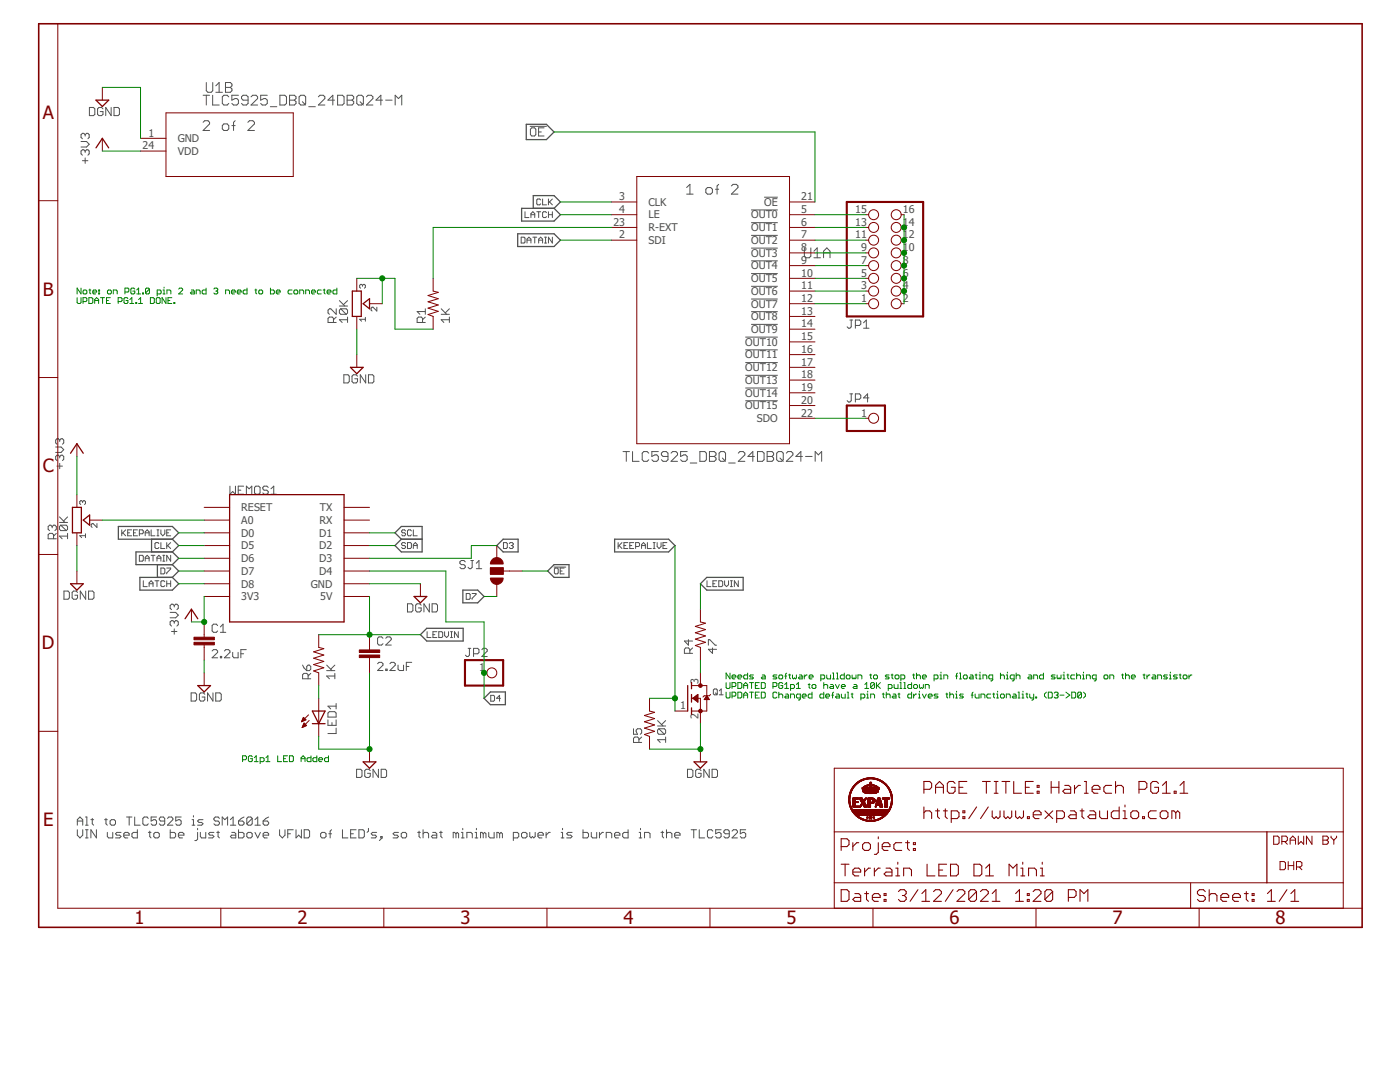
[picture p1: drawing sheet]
<svg xmlns="http://www.w3.org/2000/svg" width="279mm" height="216mm" viewBox="0 0 279 216" stroke-linecap="round" stroke-linejoin="round" font-family="sans-serif">
<defs><g id="words">
<g font-size="3.7" fill="#800000">
<text x="8.5" y="23.7">A</text>
<text x="8.6" y="59">B</text>
<text x="8.5" y="94.3">C</text>
<text x="8.4" y="129.6">D</text>
<text x="8.6" y="164.9">E</text>
<text x="26.8" y="184.4">1</text>
<text x="59.3" y="184.4">2</text>
<text x="91.9" y="184.4">3</text>
<text x="124.4" y="184.4">4</text>
<text x="157" y="184.4">5</text>
<text x="189.5" y="184.4">6</text>
<text x="222" y="184.4">7</text>
<text x="254.6" y="184.4">8</text>
</g>
<g font-size="2.1" fill="#505050">
<text x="28.5" y="29.8">24</text>
<text x="29.6" y="27.2">1</text>
<text x="35.5" y="28.4">GND</text>
<text x="35.5" y="30.9">VDD</text>
<text x="123.6" y="39.9">3</text>
<text x="129.4" y="41.1">CLK</text>
<text x="152.5" y="41.1">OE</text>
<text x="159.9" y="39.9">21</text>
<text x="122.4" y="45">23</text>
<text x="123.6" y="42.5">4</text>
<text x="123.6" y="47.6">2</text>
<text x="129.4" y="43.6">LE</text>
<text x="129.4" y="46.1">R-EXT</text>
<text x="149.9" y="43.6">OUT0</text>
<text x="149.9" y="46.1">OUT1</text>
<text x="159.9" y="42.5">5</text>
<text x="159.9" y="45">6</text>
<text x="159.9" y="47.6">7</text>
<text x="170.7" y="47.6">11</text>
<text x="170.7" y="45">13</text>
<text x="170.7" y="42.5">15</text>
<text x="180.2" y="47.6">12</text>
<text x="180.2" y="45">14</text>
<text x="180.2" y="42.5">16</text>
<text x="129.4" y="48.7">SDI</text>
<text x="149.9" y="48.7">OUT2</text>
<text x="149.9" y="51.2">OUT3</text>
<text x="149.9" y="53.8">OUT4</text>
<text x="159.9" y="50.1">8</text>
<text x="159.9" y="52.6">9</text>
<text x="171.8" y="52.6">7</text>
<text x="171.8" y="50.1">9</text>
<text x="180.2" y="52.6">8</text>
<text x="180.2" y="50.1">10</text>
<text x="149.9" y="56.3">OUT5</text>
<text x="149.9" y="58.8">OUT6</text>
<text x="159.9" y="55.2">10</text>
<text x="159.9" y="57.7">11</text>
<text x="171.8" y="57.7">3</text>
<text x="171.8" y="55.2">5</text>
<text x="180.2" y="57.7">4</text>
<text x="180.2" y="55.2">6</text>
<text x="149.9" y="61.4">OUT7</text>
<text x="149.9" y="63.9">OUT8</text>
<text x="159.9" y="60.3">12</text>
<text x="159.9" y="62.8">13</text>
<text x="159.9" y="65.3">14</text>
<text x="171.8" y="60.3">1</text>
<text x="180.2" y="60.3">2</text>
<text x="148.7" y="69">OUT10</text>
<text x="148.7" y="71.5">OUT11</text>
<text x="149.9" y="66.5">OUT9</text>
<text x="159.9" y="67.9">15</text>
<text x="159.9" y="70.4">16</text>
<text x="148.7" y="74.1">OUT12</text>
<text x="148.7" y="76.6">OUT13</text>
<text x="159.9" y="73">17</text>
<text x="159.9" y="75.5">18</text>
<text x="148.7" y="79.1">OUT14</text>
<text x="148.7" y="81.7">OUT15</text>
<text x="159.9" y="78">19</text>
<text x="159.9" y="80.6">20</text>
<text x="159.9" y="83.1">22</text>
<text x="171.8" y="83.1">1</text>
<text x="151.1" y="84.2">SDO</text>
<text x="48.2" y="102">RESET</text>
<text x="48.2" y="104.5">A0</text>
<text x="48.2" y="107.1">D0</text>
<text x="63.7" y="107.1">D1</text>
<text x="63.8" y="104.5">RX</text>
<text x="63.8" y="102">TX</text>
<text x="48.2" y="109.6">D5</text>
<text x="48.2" y="112.2">D6</text>
<text x="63.7" y="112.2">D3</text>
<text x="63.7" y="109.6">D2</text>
<text x="48.2" y="114.7">D7</text>
<text x="48.2" y="117.2">D8</text>
<text x="48.2" y="119.8">3V3</text>
<text x="62" y="117.2">GND</text>
<text x="63.7" y="114.7">D4</text>
<text x="63.9" y="119.8">5V</text>
<text x="95.6" y="133.9">1</text>
<text x="139.4" y="136.4" transform="rotate(-90 139.4 136.4)">3</text>
<text x="135.7" y="141.5">1</text>
<text x="139.4" y="143.4" transform="rotate(-90 139.4 143.4)">2</text>
</g>
</g></defs>
<g fill="none" stroke="#505050" stroke-width=".2">
<path d="M40.5 19h1.3M41.2 16.5v1.6l.3 .3h.6l.4-.3v-1.6M41.2 19v2M42.4 19v2h1.4M43.1 18.4h1.3M43.1 17.1l.6-.6v1.9M45 16.5h1l.3 .3v.3l-.3 .3 .3 .4v.3l-.3 .3h-1zM45 17.4h1M45.7 19.3l-.4-.3h-.6l-.3 .3v1.3l.3 .4h.6l.4-.4M47.6 19h-1.3v1l.6-.3h.4l.3 .3v.6l-.3 .4h-.7l-.3-.4M49.5 20h-1l-.3-.3v-.4l.3-.3h.7l.3 .3v1.3l-.3 .4h-.7l-.3-.4M50.1 19.3l.3-.3h.7l.3 .3v.4l-1.3 1.3h1.3"/>
<path d="M53.3 19h-1.3v1l.7-.3h.3l.3 .3v.6l-.3 .4h-.7l-.3-.4M55.9 19h.9l.4 .3v1.3l-.4 .4h-.9zM57.8 19h1l.3 .3v.4l-.3 .3 .3 .3v.3l-.3 .4h-1zM57.8 20h1M59.7 19.3l.3-.3h.7l.3 .3v1.3l-.3 .4h-.7l-.3-.4zM63.5 19.3l.4-.3h.6l.3 .3v.4l-1.3 1.3h1.3M66.8 20h-1.4l1-1v2M67.4 19h.9l.4 .3v1.3l-.4 .4h-.9zM69.3 19h1l.3 .3v.4l-.3 .3 .3 .3v.3l-.3 .4h-1zM69.3 20h1M71.5 19h.7l.3 .3v1.3l-.3 .4h-.7l-.3-.4v-1.3zM73.1 19.3l.3-.3h.7l.3 .3v.4l-1.3 1.3h1.3"/>
<path d="M76.3 20h-1.3l1-1v2M77 20h1.3M16.2 28.2h1.1l.5 .6-.5 .5h-1.1M16.4 32.1h1.1M17 26.9v.3M17 30.1v.3M17 31.5v1.1M17 30.1l-.3-.2h-.3l-.2 .2v.6l.2 .3M17 26.9l-.3-.3h-.3l-.2 .3v.5l.2 .3M17 30.1l.3-.2h.2l.3 .2v.6l-.3 .3M17 26.9l.3-.3h.2l.3 .3v.5l-.3 .3M17.8 21.4h.8l.3 .3v1.1l-.3 .3h-.8z"/>
<path d="M20.6 21.7l-.3-.3h-.6l-.2 .3v1.1l.2 .3h.6l.3-.3v-.5h-.6M22.2 21.4v1.7l-1.1-1.7v1.7M22.8 21.4h.8l.2 .3v1.1l-.2 .3h-.8zM40.5 24.4l.4-.3h.6l.3 .3v.3l-1.3 1.3h1.3M44.7 24.7h.6l.4 .4v.6l-.4 .3h-.6l-.3-.3v-.6zM46.3 25.1h.6M46.9 24.1l-.3 .3v1.6M49.5 24.4l.3-.3h.7l.3 .3v.3l-1.3 1.3h1.3M54 21.3h1.2M60.3 20.3l.7 .7M61.6 21.3h1.3M71.9 20.3l.6 .7"/>
<path d="M78.9 21v-2l.6 .7 .7-.7v2M105.8 25.2h3.3M106.1 25.5h.6l.2 .3v1.1l-.2 .2h-.6l-.2-.2v-1.1zM107.5 26.3h.5M107.9 39.9l-.2-.2h-.4l-.2 .2v.8l.2 .2h.4l.2-.2M108.3 39.7v1.2h.8M108.6 25.5h-1.1v1.6h1.1M109.5 39.7v1.2M110.2 39.7l-.7 .8M137 37.4l.7-.6v1.9M137 38.7h1.3M141.2 37.4h.6l.4 .4v.6l-.4 .3h-.6l-.3-.3v-.6z"/>
<path d="M142.8 37.8h.6M143.4 36.8l-.3 .3v1.6M146 37.1l.3-.3h.7l.3 .3v.3l-1.3 1.3h1.3M152.5 39.3h2.7M67.7 60l1.1 1.1M69.4 60l-.9 .8M72.3 56.9l.2-.2 .4 .2v.4l-.2 .2M72.3 56.9l-.1-.2-.4 .2v.4l.2 .2M72.3 56.9v.2M104 47.3h.6l.2 .2v.8l-.2 .2h-.6zM104.8 42.2v1.2h.8M105.2 48.5v-.8l.4-.4 .4 .4v.8"/>
<path d="M105.2 47.9h.8M106 43.4v-.8l.3-.4 .4 .4v.8M106 42.8h.7M106.3 47.3h.8M106.7 47.3v1.2M107.1 42.2h.8M107.5 48.5v-.8l.4-.4 .4 .4v.8M107.5 42.2v1.2M107.5 47.9h.8M108.7 48.5h.4M108.7 47.3h.4M108.9 47.3v1.2"/>
<path d="M109.1 42.4l-.2-.2h-.4l-.2 .2v.8l.2 .2h.4l.2-.2M109.5 42.2v1.2M109.5 42.8h.7M109.7 40.3l.5 .6M110.2 47.3v1.2l-.7-1.2v1.2M110.2 42.2v1.2M149.9 41.9h5.3M149.9 44.4h5.3M149.9 47h5.3M149.9 49.5h5.3M149.9 52h5.3M149.9 54.6h5.3"/>
<path d="M149.9 57.1h5.3M149.9 59.7h5.3M160.5 49.5v1.6l.3 .3h.7l.3-.3v-1.6M162.4 51.4h1.3M162.4 50.1l.7-.6v1.9M164.4 51.4v-1.3l.6-.6 .7 .6v1.3M164.4 50.5h1.3M66.5 64.3v-.8l-.2-.2h-.6l-.2 .2v.8h1.6M67.1 61.6v1.1l-1.1-1.1h-.3l-.2 .3v.5l.2 .3M67.1 63.3l-.6 .5M67.7 61.1h1.7M68 61.6l-.3 .3v.5l.3 .3h1.1"/>
<path d="M68 61.6h1.1l.3 .3v.5l-.3 .3M68 61.6l1.1 1.1M68.6 74.8h.8l.3 .3v1l-.3 .3h-.8zM69.4 63.8h-1.7l.6 .5M69.4 63.3v1M71.4 75.1l-.3-.3h-.6l-.2 .3v1l.2 .3h.6l.3-.3v-.5h-.6M72.9 63.7h-1.1l.4 .4M72.9 63.3v.8M73 74.8v1.6l-1.1-1.6v1.6M73.5 74.8h.9l.2 .3v1l-.2 .3h-.9zM75.2 61.3v.8l-.8-.8-.3 .2v.4l.2 .2M84.3 64.3v-.8l-.2-.2h-.6l-.3 .2v.8h1.7"/>
<path d="M84.9 62.2h-1.7l.6 .5M84.9 63.3l-.6 .5M84.9 61.6v1.1M88.1 62.7h1.6M88.1 61.6l1 1.1M89.7 63.8h-1.6l.5 .5M89.7 63.3v1M89.7 61.6l-.8 .8M148.7 67.3h6.5M148.7 69.8h6.5M148.7 72.3h6.5M148.7 74.9h6.5"/>
<path d="M148.7 77.4h6.5M148.7 80h6.5M149.9 62.2h5.3M149.9 64.7h5.3M169.6 63.9h.6M169.6 78.6h.6M169.9 63.9v1.3l-.3 .3h-.3l-.2-.3M169.9 78.6v1.3l-.3 .3h-.3l-.2-.3M170.7 64.9h.8l.3-.2v-.6l-.3-.2h-.8v1.6M170.7 79.7h.8l.3-.3v-.5l-.3-.3h-.8v1.6M172.3 65.5h1.1M172.3 64.4l.6-.5v1.6"/>
<path d="M173.4 79.4h-1.1l.8-.8v1.6M11.1 89.2h1.1l.5 .5-.5 .6h-1.1M11.4 93h1.1M11.9 91.1l-.3-.3h-.2l-.3 .3v.5l.3 .3M11.9 87.8v.3M11.9 91.1v.3M11.9 92.5v1M11.9 87.8l-.3-.3h-.2l-.3 .3v.6l.3 .2M11.9 91.1l.3-.3h.3l.2 .3v.5l-.2 .3M11.9 87.8l.3-.3h.3l.2 .3v.6l-.2 .2M45.9 97v1.6l.5-.5 .6 .5v-1.6M47.5 97.8h.6"/>
<path d="M48.6 97h-1.1v1.6h1.1M49.2 98.6v-1.6l.5 .5 .5-.5v1.6M50.8 97.3l.3-.3h.5l.3 .3v1.1l-.3 .2h-.5l-.3-.2zM53.5 97.3l-.2-.3h-.6l-.2 .3v.2l.2 .3h.6l.2 .3v.3l-.2 .2h-.6l-.2-.2M54.1 98.6h1.1M54.1 97.5l.5-.5v1.6M124.3 90.1h1.3M125 90.1v2M126.2 90.1v2h1.4M129.5 90.4l-.4-.3h-.6l-.3 .3v1.3l.3 .4h.6l.4-.4M131.4 90.1h-1.3v1l.6-.3h.4l.3 .3v.6l-.3 .4h-.7l-.3-.4M133.3 91.1h-1l-.3-.3v-.4l.3-.3h.7l.3 .3v1.3l-.3 .4h-.7l-.3-.4"/>
<path d="M133.9 90.4l.3-.3h.7l.3 .3v.4l-1.3 1.3h1.3M137.1 90.1h-1.3v1l.7-.3h.3l.3 .3v.6l-.3 .4h-.6l-.4-.4M137.8 92.4h1.3M139.7 90.1h1l.3 .3v1.3l-.3 .4h-1zM141.6 90.1h1l.3 .3v.4l-.3 .3 .3 .3v.3l-.3 .4h-1zM141.6 91.1h1M143.8 90.1h.7l.3 .3v1.3l-.3 .4h-.7l-.3-.4v-1.3zM144.2 91.4l.6 .7M145.4 92.4h1.3M147.3 90.4l.4-.3h.6l.4 .3v.4l-1.4 1.3h1.4M150.6 91.1h-1.3l.9-1v2M151.2 90.1h.9l.4 .3v1.3l-.4 .4h-.9z"/>
<path d="M153.1 90.1h1l.3 .3v.4l-.3 .3 .3 .3v.3l-.3 .4h-1zM153.1 91.1h1M155 90.4l.3-.3h.7l.3 .3v1.3l-.3 .4h-.7l-.3-.4zM155.7 91.4l.6 .7M156.9 90.4l.3-.3h.7l.3 .3v.4l-1.3 1.3h1.3M160.1 91.1h-1.3l1-1v2M160.8 91.1h1.3M162.7 92.1v-2l.6 .7 .7-.7v2M10.4 105.1l-.3-.3h-.2l-.3 .3v.5l.3 .3M10.4 105.1l.3-.3h.3l.2 .3v.5l-.2 .3M10.4 105.1v.2M10.7 107.5v-.8l-.3-.3h-.5l-.3 .3v.8h1.6"/>
<path d="M11.2 106.4l-.5 .6M11.9 104.2h1.6M11.9 103.1l1.1 1.1M12.1 104.8h1.1l.3 .3v.5l-.3 .3M12.1 104.8l-.2 .3v.5l.2 .3h1.1M12.1 104.8l1.1 1.1M12.8 117.9h.8l.2 .3v1.1l-.2 .3h-.8zM13.5 107h-1.6l.5 .5M13.5 106.4v1.1M13.5 103.1l-.8 .9M15.5 118.2l-.3-.3h-.5l-.3 .3v1.1l.3 .3h.5l.3-.3v-.5h-.6M16.5 100.1l.2-.2 .4 .2v.4l-.2 .2"/>
<path d="M16.5 100.1l-.2-.2-.4 .2v.4l.2 .2M16.5 100.1v.2M17.1 106.9h-1.2l.4 .4M17.1 106.5v.8M17.1 117.9v1.7l-1.1-1.7v1.7M17.7 117.9h.8l.3 .3v1.1l-.3 .3h-.8zM19.3 104.5v.7l-.7-.7-.4 .2v.4l.2 .1M24.3 105.7v1.2M24.5 106.3l.6 .6M25.1 105.7l-.8 .8M25.5 106.3h.4M26.3 105.7h-.8v1.2h.8"/>
<path d="M26.6 106.3h.4M27.4 105.7h-.8v1.2h.8M27.8 106.5h.6l.2-.2v-.4l-.2-.2h-.6v1.2M27.8 110.8h.6l.2 .2v.8l-.2 .2h-.6zM28.6 115.9v1.2h.8M29 106.9v-.8l.4-.4 .4 .4v.8M29 112v-.8l.4-.4 .4 .4v.8M29 111.4h.8M29 106.3h.8M29.8 117.1v-.8l.4-.4 .3 .4v.8M29.8 116.5h.7M30.2 105.7v1.2h.7"/>
<path d="M30.2 110.8h.7M30.5 110.8v1.2M30.9 115.9h.8M31.3 112v-.8l.4-.4 .4 .4v.8M31.3 115.9v1.2M31.3 111.4h.8M31.3 105.7h.4M31.3 106.9h.4M31.5 105.7v1.2M31.7 108.5l-.2-.2h-.4l-.2 .2v.7l.2 .3h.4l.2-.3M32.1 105.7v.8l.4 .4 .4-.4v-.8M32.1 113.3h.6l.2 .2v.8l-.2 .2h-.6z"/>
<path d="M32.1 108.3v1.2h.8M32.5 112h.4M32.5 110.8h.4M32.7 110.8v1.2M32.9 116.1l-.2-.2h-.4l-.2 .2v.8l.2 .2h.4l.2-.2M33.3 113.3h.8v.2l-.8 .8v.2M33.3 108.3v1.2M33.3 115.9v1.2M33.3 116.5h.8M33.3 106.3h.4M33.5 108.9l.6 .6M34.1 105.7h-.8v1.2h.8"/>
<path d="M34.1 110.8v1.2l-.8-1.2v1.2M34.1 108.3l-.8 .8M34.1 115.9v1.2M80.9 105.9l-.2-.2h-.4l-.1 .4 .1 .2h.4l.2 .4-.2 .2h-.4l-.1-.2M80.9 108.5l-.2-.2h-.4l-.1 .2 .1 .4h.4l.2 .2-.2 .4h-.4l-.1-.3M81.3 108.3h.6l.2 .2v.7l-.2 .3h-.6zM82.1 105.9l-.2-.2h-.4l-.2 .2v.8l.2 .2h.4l.2-.2M82.5 109.5v-.8l.4-.4 .4 .4v.8M82.5 105.7v1.2h.8M82.5 108.9h.8M92.9 112.1l-.3-.3h-.5l-.3 .3v.3l.3 .3h.5l.3 .2v.3l-.3 .3h-.5l-.3-.3M93 118.4h.6l.2 .2v.8l-.2 .2h-.6z"/>
<path d="M94 111.8h.5M94.2 118.4h.8v.2l-.8 .8v.2M94.2 111.8v1.4l-.2 .3h-.3l-.3-.3M95.1 113.5h1M95.1 112.4l.5-.6v1.7M100.5 108.3h.5l.2 .2v.7l-.2 .3h-.5zM101.6 108.5l.2-.2h.4l.2 .2-.2 .4M102 108.9h.2M102.2 108.9l.2 .2-.2 .4h-.4l-.2-.3M110.6 113.2h2.3M110.8 113.3h.4l.2 .2v.8l-.2 .2h-.4l-.2-.2v-.8zM111.8 113.9h.4"/>
<path d="M112.6 113.3h-.8v1.2h.8M123.4 108.3v1.2M123.5 108.9l.6 .6M124.1 108.3l-.7 .8M124.5 108.9h.4M125.3 108.3h-.8v1.2h.8M125.7 108.9h.4M126.5 108.3h-.8v1.2h.8M126.9 109.1h.5l.2-.2v-.4l-.2-.2h-.5v1.2M128 108.9h.8M128 109.5v-.8l.4-.4 .4 .4v.8M129.2 108.3v1.2h.8"/>
<path d="M130.4 108.3h.3M130.4 109.5h.3M130.6 108.3v1.2M131.1 108.3v.8l.4 .4 .4-.4v-.8M132.3 108.9h.4M133.1 108.3h-.8v1.2h.8M141.1 115.9v1.2h.8M142.3 116.5h.4M143 115.9h-.7v1.2h.7M143.4 115.9h.6l.2 .2v.8l-.2 .2h-.6zM144.6 115.9v.8l.4 .4 .4-.4v-.8M145.8 117.1h.4"/>
<path d="M145.8 115.9h.4M146 115.9v1.2M147.3 115.9v1.2l-.7-1.2v1.2M34 122.2h1.1l.5 .5-.5 .6h-1.1M34.2 126h1.1M34.8 120.8v.3M34.8 124.1v.3M34.8 125.5v1.1M34.8 124.1l-.3-.3h-.3l-.2 .3v.6l.2 .2M34.8 120.8l-.3-.2h-.3l-.2 .2v.6l.2 .2M34.8 124.1l.3-.3h.2l.3 .3v.6l-.3 .2M34.8 120.8l.3-.2h.2l.3 .2v.6l-.3 .2"/>
<path d="M38.1 138.3h.9l.2 .2v1.1l-.2 .3h-.9zM40.9 138.5l-.3-.2h-.6l-.2 .2v1.1l.2 .3h.6l.3-.3v-.5h-.6M42.3 129.9l.3-.3h.6l.2 .3v.3l-1.1 1.1h1.1M42.5 138.3v1.6l-1.1-1.6v1.6M43.1 138.3h.8l.3 .2v1.1l-.3 .3h-.8zM43.4 124.8l-.2-.3h-.6l-.3 .3v1.1l.3 .3h.6l.2-.3M44 131h.2v.3h-.2zM44 126.2h1.1M44 125.1l.5-.6v1.7M44.8 129.9l.3-.3h.5l.3 .3v.3l-1.1 1.1h1.1M46.4 130.2v.8l.3 .3h.8v-1.1M48.1 130.5h.5"/>
<path d="M49.1 129.6h-1v1.7M60.4 132.7l.3 .6 .5 .5M61.5 132.7h.2l.3 .3v.5l-.3 .3h-.5v-.8zM61.5 135.4v-.8l-.3-.2h-.5l-.3 .2v.8h1.6M62 134.4l-.5 .5M65.2 133.8h1.6M65.2 132.7l1.1 1.1M66.8 134.9h-1.6l.5 .5M66.8 134.4v1M66.8 132.7l-.8 .8M75.4 132.4l.2-.2h.6l.2 .2v.3l-1 1.1h1M76.4 127.4l-.2-.3h-.6l-.2 .3v1l.2 .3h.6l.2-.3"/>
<path d="M77 133.5h.3v.3h-.3zM77 127.4l.3-.3h.5l.3 .3v.2l-1.1 1.1h1.1M77.8 132.4l.3-.2h.5l.3 .2v.3l-1.1 1.1h1.1M79.4 132.7v.8l.3 .3h.8v-1.1M81.1 133h.5M81.3 120.5h.8l.3 .3v1l-.3 .3h-.8zM82.2 132.2h-1.1v1.6M84.1 120.8l-.3-.3h-.6l-.2 .3v1l.2 .3h.6l.3-.3v-.5h-.6M85.2 126v1.2h.8M85.7 120.5v1.6l-1.1-1.6v1.6M86.2 120.5h.8l.3 .3v1l-.3 .3h-.8zM86.4 126.6h.4"/>
<path d="M87.2 126h-.8v1.2h.8M87.6 126h.6l.1 .2v.8l-.1 .2h-.6zM88.7 126v.8l.4 .4 .4-.4v-.8M89.9 126h.4M89.9 127.2h.4M90.1 126v1.2M91.5 126v1.2l-.8-1.2v1.2M93.4 129.4h.6M93.7 129.4v1.3l-.3 .3h-.2l-.3-.3M94.5 130.5h.8l.3-.3v-.6l-.3-.2h-.8v1.6M96.2 129.6l.2-.2h.6l.2 .2v.3l-1 1.1h1M97.9 138.7h.6l.2 .2v.8l-.2 .2h-.6z"/>
<path d="M99.9 139.3h-.8l.6-.6v1.2M137.4 127.6v1.1l-.8-.8h1.6M137.7 130.4v-.8l-.3-.3h-.6l-.2 .3v.8h1.6M138.2 129.3l-.5 .5M141.4 128.7v-1.1h.2l1.1 1.1h.3M142.2 129.3v1.1l-.8-.8h1.6M142.4 137.7l.2-.2h.4l.2 .2v.8l-.2 .1h-.4l-.2-.1zM142.8 138.3l.4 .3M143.6 138.6h.7M143.6 137.9l.3-.4v1.1M65.4 143.6v1.1h1.7v-1.1M65.7 142h1.1l.3 .3v.8h-1.7v-.8z"/>
<path d="M66.3 144.2v.5M67.1 145.3v1.1h-1.7M67.1 140.4v1.1M67.1 140.9h-1.7l.6 .6M71.2 153.5h.8l.2 .3v1.1l-.2 .2h-.8zM73.9 153.8l-.3-.3h-.5l-.3 .3v1.1l.3 .2h.5l.3-.2v-.6h-.6M75.5 153.5v1.6l-1.1-1.6v1.6M76.1 153.5h.8l.3 .3v1.1l-.3 .2h-.8zM126.4 145.4v1.1h.8l-.2-.5v-.3l.2-.3h.6l.3 .3v.5l-.3 .3M127.5 148.1v-.8l-.3-.2h-.5l-.3 .2v.8h1.7M128.1 147.1l-.6 .5M131.2 144.9h1.6"/>
<path d="M131.2 143.8l1.1 1.1M131.5 145.4h1.1l.2 .3v.5l-.2 .3M131.5 145.4l-.3 .3v.5l.3 .3h1.1M131.5 145.4l1.1 1.1M132.8 147.6h-1.6l.6 .5M132.8 147.1v1M132.8 143.8l-.8 .8M137.2 153.5h.8l.3 .3v1.1l-.3 .2h-.8zM139.9 153.8l-.3-.3h-.5l-.3 .3v1.1l.3 .2h.5l.3-.2v-.6h-.5M141.5 153.5v1.6l-1-1.6v1.6M142.1 153.5h.8l.3 .3v1.1l-.3 .2h-.8zM15.4 164.7v-1.1l.6-.6 .5 .6v1.1"/>
<path d="M15.4 165.6v1l.6 .6 .5-.6v-1M15.4 163.8h1.1M17.1 163h.2v1.7M17.1 164.7h.5M17.1 167.2h.5M17.1 165.6h.5M17.3 165.6v1.6M18.1 163.6h.6M18.4 163.3v1.1l.3 .3M19.2 165.6v1.6l-1.1-1.6v1.6M20.9 163.6h.5M21.1 163.3v1.1l.3 .3"/>
<path d="M21.4 166.1v.8l.3 .3h.8v-1.1M22 163.8l.2-.2h.6l.3 .2v.6l-.3 .3h-.6l-.2-.3zM24.2 166.1h-.9l-.2 .3 .2 .2h.6l.3 .3-.3 .3h-.8M24.7 166.6h1.1v-.2l-.3-.3h-.5l-.3 .3v.5l.3 .3h.5M25.3 163h1M25.8 163v1.7M26.9 163v1.7h1.1M27.4 165.6v1.6h-.8l-.3-.3v-.5l.3-.3h.8M29.6 163.3l-.3-.3h-.5l-.3 .3v1.1l.3 .3h.5l.3-.3M29.6 166.1h.5M29.9 165.8v1.1l.2 .3M30.7 166.4l.3-.3h.5l.3 .3v.5l-.3 .3h-.5l-.3-.3z"/>
<path d="M31.2 163h-1v.8l.5-.2h.3l.2 .2v.6l-.2 .3h-.6l-.2-.3M32.9 163.8h-.8l-.3-.2v-.3l.3-.3h.5l.3 .3v1.1l-.3 .3h-.5l-.3-.3M33.4 163.3l.3-.3h.5l.3 .3v.3l-1.1 1.1h1.1M34 165.6v1.6h.8l.3-.3v-.5l-.3-.3h-.8M35.6 166.6h1.1v-.2l-.3-.3h-.5l-.3 .3v.5l.3 .3h.5M36.2 163h-1.1v.8l.5-.2h.3l.3 .2v.6l-.3 .3h-.6l-.2-.3M38.3 164.7h.6M38.3 163.6h.3v1.1M38.6 162.8v.2M39.4 166.1v1.3l-.2 .3h-.3M39.4 165.3v.3M40 166.1v.8l.2 .3h.9v-1.1"/>
<path d="M40.5 163.6h-.8l-.3 .2 .3 .3h.5l.3 .3-.3 .3h-.8M42.7 166.1h-.8l-.3 .3 .3 .2h.5l.3 .3-.3 .3h-.8M43.2 166.1h.6M43.5 165.8v1.1l.3 .3M43.8 163.3l-.3-.3h-.5l-.3 .3v.3l.3 .2h.5l.3 .3v.3l-.3 .3h-.5l-.3-.3M44.3 164.7v-1.7l.6 .6 .5-.6v1.7M46 164.7h1.1M46 163.6l.5-.6v1.7M46.2 166.1h.6l.3 .3v.8h-.9l-.2-.3 .2-.3h.9M47.6 163.8h.8l.3 .3v.3l-.3 .3h-.5l-.3-.3zM47.6 165.6v1.6h.8l.3-.3v-.5l-.3-.3h-.8M48.7 163l-.5 .3-.6 .5"/>
<path d="M49.5 166.1h.6l.2 .3v.5l-.2 .3h-.6l-.2-.3v-.5zM50.3 163.3l-.2-.3h-.6l-.2 .3v1.1M50.3 163.3v1.1l-.2 .3h-.6l-.2-.3M50.3 163.3l-1 1.1M50.9 164.7h1.1M50.9 163.6l.5-.6v1.7M50.9 166.1l.5 1.1 .6-1.1M52.5 163.8h.8l.3 .3v.3l-.3 .3h-.5l-.3-.3zM52.5 166.6h1.1v-.2l-.3-.3h-.5l-.3 .3v.5l.3 .3h.5M53.6 163l-.5 .3-.6 .5M55.8 165.6v1l.5 .6 .6-.6v-1M57.4 166.4h.6"/>
<path d="M58.5 165.6h-1.1v1.6M59.1 165.6v1.6l.5-.6 .6 .6v-1.6M60.7 165.6h.8l.3 .2v1.1l-.3 .3h-.8zM64.3 166.1h.5l.3 .3v.5l-.3 .3h-.5l-.3-.3v-.5zM65.6 166.4h.6M66.2 165.6l-.3 .2v1.4M68.3 165.6v1.6h1.1M70 166.4h.5M71.1 165.6h-1.1v1.6h1.1M71.6 165.6h.8l.3 .2v1.1l-.3 .3h-.8zM73.5 165.3v.5l-.2 .3M75.2 166.1h-.9l-.2 .3 .2 .2h.6l.3 .3-.3 .3h-.8"/>
<path d="M76 166.9h.3v.3h-.3zM76.3 167.2l-.6 .5M79.5 166.1h-.8l-.3 .3 .3 .2h.5l.3 .3-.3 .3h-.8M80.1 166.4l.2-.3h.6l.3 .3v.5l-.3 .3h-.6l-.2-.3zM83.4 166.1h.5M83.6 165.8v1.1l.3 .3M84.4 166.4l.3-.3h.6l.2 .3v.8M84.4 165.6v1.6M86.4 166.1h.5l.3 .3v.8h-.8l-.3-.3 .3-.3h.8M87.7 166.1h.6M88 165.8v1.1l.3 .3M91 166.4l-.3-.3h-.3v1.1"/>
<path d="M91 166.4v.8M91 166.4l.2-.3 .3 .3v.8M92.1 167.2h.5M92.1 166.1h.3v1.1M92.4 165.3v.3M93.2 167.2v-1.1h.8l.3 .3v.8M94.8 167.2h.6M94.8 166.1h.3v1.1M95.1 165.3v.3M96.4 166.4l-.2-.3h-.3v1.1M96.4 166.4v.8M96.4 166.4l.3-.3 .3 .3v.8"/>
<path d="M97.5 166.1v.8l.3 .3h.8v-1.1M99.7 166.4l-.3-.3h-.2v1.1M99.7 166.4v.8M99.7 166.4l.3-.3 .3 .3v.8M102.4 167.2h.9l.2-.3v-.5l-.2-.3h-.9v1.6M104.4 166.1h.5l.3 .3v.5l-.3 .3h-.5l-.3-.3v-.5zM105.7 166.1v.8l.3 .3 .3-.3 .2 .3 .3-.3v-.8M107.4 166.6h1v-.2l-.2-.3h-.6l-.2 .3v.5l.2 .3h.6M109 166.1v1.1M109.8 166.1h-.3l-.5 .5M112 167.2h.5M112 166.1h.3v1.1"/>
<path d="M112.3 165.3v.3M114.2 166.1h-.8l-.3 .3 .3 .2h.5l.3 .3-.3 .3h-.8M116.4 165.6v1.6h.8l.3-.3v-.5l-.3-.3h-.8M118 166.1v.8l.3 .3h.8v-1.1M119.6 166.1v1.1M120.4 166.1h-.2l-.6 .5M121 167.2v-1.1h.8l.3 .3v.8M122.6 166.6h1.1v-.2l-.3-.3h-.5l-.3 .3v.5l.3 .3h.5M125.3 165.6v1.6h-.8l-.2-.3v-.5l.2-.3h.8M127.6 167.2h.5M127.6 166.1h.2v1.1M127.8 165.3v.3"/>
<path d="M128.6 167.2v-1.1h.9l.2 .3v.8M131.9 166.1h.6M132.2 165.8v1.1l.3 .3M133 166.4l.3-.3h.5l.3 .3v.8M133 165.6v1.6M134.6 166.6h1.1v-.2l-.3-.3h-.5l-.3 .3v.5l.3 .3h.5M137.9 165.6h1.1M138.5 165.6v1.6M139.6 165.6v1.6h1M142.3 165.8l-.3-.2h-.5l-.3 .2v1.1l.3 .3h.5l.3-.3M143.9 165.6h-1.1v.8l.6-.3h.2l.3 .3v.5l-.3 .3h-.5l-.3-.3M145.5 166.4h-.8l-.2-.3v-.3l.2-.2h.6l.2 .2v1.1l-.2 .3h-.6l-.2-.3"/>
<path d="M146.1 165.8l.3-.2h.5l.3 .2v.3l-1.1 1.1h1.1M148.8 165.6h-1.1v.8l.8-.3 .3 .3v.5l-.3 .3h-.5l-.3-.3"/>
</g>
<g fill="none" stroke="#505050" stroke-width=".25">
<path d="M105 24.8h4.1l1.5 1.5-1.5 1.6h-4.1zM103.3 46.7h7.3l1.2 1.2-1.2 1.3h-7.3zM104.1 41.6h6.5l1.2 1.2-1.2 1.3h-6.5zM106.4 41.6v-2.6h4.2l1.2 1.3-1.2 1.3M23.6 105.1h10.8l1.3 1.2-1.3 1.3h-10.8zM27.9 115.2h6.5l1.3 1.3-1.3 1.3h-6.5zM30.2 107.6v2.5M31.4 112.7v2.5M34.4 110.1h-7.3v2.6h7.3M34.4 107.6l1.3 1.3-1.3 1.2M34.4 110.1l1.3 1.3-1.3 1.3M34.4 112.7l1.3 1.2-1.3 1.3"/>
<path d="M78.8 106.3l1.3-1.2h4.1v5h-4.1l-1.3-1.2 1.3-1.3zM80.1 107.6h4.1M92.4 117.8h2.9l1.3 1.2-1.3 1.3h-2.9zM99.1 108.9l1.3-1.3h3v2.5h-3zM109.3 113.9l1.3-1.2h3v2.5h-3zM122.7 107.6h10.7l1.3 1.3-1.3 1.2h-10.7zM141.1 115.2h7.2v2.6h-7.2l-1.3-1.3zM83.9 126.6l1.3-1.2h7.2v2.5h-7.2zM97.9 138.1h3v2.5h-3l-1.3-1.3z"/>
</g>
<path d="M7.7 4.7h264.1v180.3h-264.1z" fill="none" stroke="#800000" stroke-width=".32"/>
<g fill="none" stroke="#800000" stroke-width=".2">
<path d="M11.5 4.7v176.5h260.3M20.4 17.4v2.6M20.4 27.6v2.5M28 27.6h5.1M28 30.1h5.1M33.1 22.5h25.4v12.7h-25.4zM127.1 35.2h30.5v53.3h-30.5zM7.7 40h3.8M71.2 55.5v2.6M86.4 55.5v2.6l1.1 .2-2.1 .7 2.1 .6-2.1 .6 2.1 .7-2.1 .6 2.1 .6-2.1 .7 1 .3v2.6M122 40.3h5.1M122 42.8h5.1"/>
<path d="M122 45.4h5.1M122 47.9h5.1M157.6 40.3h5M157.6 42.8h5M157.6 45.4h5M157.6 47.9h5M157.6 50.5h5M157.6 53h5M157.6 55.5h5M157.6 58.1h5M172.8 42.8h.6M172.8 45.4h.6"/>
<path d="M172.8 47.9h.6M172.8 50.5h.6M172.8 53h.6M172.8 55.5h.6M172.8 58.1h.6M179.9 42.8h.5M179.9 45.4h.5M179.9 47.9h.5M179.9 50.5h.5M179.9 53h.5M179.9 55.5h.5M179.9 58.1h.5"/>
<path d="M7.7 75.3h3.8M71.2 63.1v2.6M71.2 70.8v2.5M73.7 60.6h2.6M157.6 60.6h5M157.6 63.1h5M157.6 65.7h5M157.6 68.2h5M157.6 70.8h5M157.6 73.3h5M157.6 75.8h5M157.6 78.4h5"/>
<path d="M172.8 60.6h.6M179.9 60.6h.5M15.3 88.5v2.6M15.3 98.7v2.5M157.6 80.9h5M157.6 83.5h5M172.8 83.5h.6M7.7 110.6h3.8M15.3 106.3v2.6M15.3 113.9v2.6M17.9 103.8h2.5M40.7 101.2h5.1"/>
<path d="M40.7 103.8h5.1M40.7 106.3h5.1M40.7 108.9h5.1M40.7 111.4h5.1M40.7 113.9h5.1M40.7 116.5h5.1M40.7 119h5.1M68.7 101.2h5M68.7 103.8h5M68.7 106.3h5M68.7 108.9h5M68.7 111.4h5"/>
<path d="M68.7 113.9h5M68.7 116.5h5M68.7 119h5M83.9 116.5v2.5M97.9 113.3h2.5v1.3h-2.5zM99.1 108.9v2.5M99.1 116.5v2.5M100.4 113.9h3.8M38.2 121.6v2.5M40.7 124.1v3M40.7 128.7v3M40.7 134.3v2.5"/>
<path d="M63.6 126.6v2.6l1 .2-2 .7 2 .6-2 .6 2 .7-2 .6 2 .6-2 .7 1 .4v2.5M63.6 139.3v7.6M73.7 126.6v3.1M73.7 131.2v3.1M96.6 134.3h.6M129.6 139.3v2.6l1 .2-2 .7 2 .6-2 .6 2 .7-2 .6 2 .6-2 .7 1 .3v2.6M138 139.3h1.8v5.1M138 136.8h3.1v5.1h-3.1M138.3 139.3h1M138.3 139.3l1-.7v1.5zM138.4 139.4h.9M138.4 139.2h.9"/>
<path d="M138.6 139.6h.7M138.6 139.1h.7M138.7 139.7h.6M138.7 139h.6M138.9 139.8h.4M138.9 138.9h.4M139.1 139.9h.2M139.1 138.7h.2M139.2 138.6h.1M139.8 121.6v2.5l1 .3-2 .6 2 .6-2 .7 2 .6-2 .6 2 .7-2 .6 1 .4v2.5M139.8 134.3v2.5M140.5 139.6h1"/>
<path d="M140.6 139.4h.9M140.7 139.3h.7M140.8 139.2h.5M140.9 139.1h.3M140.9 139h.2M141.1 138.8l.5 .8h-1.1zM141.8 138.6l-.2 .2h-1.1l-.2 .3M7.7 145.9h3.8M60.2 143.9h.3M60.3 143.8h.4M60.3 143.7h.7M60.3 145.1h.1"/>
<path d="M60.4 143.6h.6M60.4 145h.3M60.4 143.4h.4M60.4 144.9h.6M60.5 143.3h.2M60.5 144.8h.7M60.5 144.6h.5M60.5 143.2h.1M60.6 143.2l.5 .4-.9 .4zM60.6 144.5h.3M60.6 144.4h.2M60.7 144.3l.5 .5-.9 .4z"/>
<path d="M61.6 142.6l-1.4 1.4M61.7 143.8l-1.4 1.4M73.7 149.5v2.5M134.7 141.9h2.5M139.2 140.1h.1M139.8 149.5v2.5M166.5 176.1h101.6M166.5 166h101.6M237.6 176.1v5.1M254.2 166.8h.8l.3 .3v1.1l-.3 .3h-.8zM255.5 171.9h.8l.2 .3v1.1l-.2 .2h-.8zM255.8 167.9h.8l.3-.3v-.5l-.3-.3h-.8v1.7"/>
<path d="M256.4 167.9l.5 .6M257.1 171.9v1.6M257.1 172.7h1.1M257.5 168.5v-1.1l.5-.6 .6 .6v1.1M257.5 167.6h1.1M258.2 171.9v1.6M258.7 173h.8l.3-.3v-.5l-.3-.3h-.8v1.6M259.1 166.8v1.7l.6-.6 .5 .6v-1.7M259.3 173l.5 .5M261.8 166.8v1.7l-1.1-1.7v1.7M264 166.8h.8l.3 .3v.3l-.3 .2 .3 .3v.3l-.3 .3h-.8zM264 167.6h.8"/>
<path d="M265.6 166.8v.3l.6 .5M266.2 167.6v.9M266.7 166.8v.3l-.5 .5M44.1 181.2v3.8M76.6 181.2v3.8M109.2 181.2v3.8M141.7 181.2v3.8M166.5 181.2v-27.9h101.6v27.9M174.2 181.2v3.8M206.8 181.2v3.8M239.3 181.2v3.8"/>
<circle cx="174.3" cy="42.8" r=".99"/>
<circle cx="174.3" cy="45.4" r=".99"/>
<circle cx="174.3" cy="58.1" r=".99"/>
<circle cx="174.3" cy="53" r=".99"/>
<circle cx="174.3" cy="47.9" r=".99"/>
<circle cx="174.3" cy="55.5" r=".99"/>
<circle cx="174.3" cy="50.5" r=".99"/>
<circle cx="178.9" cy="42.8" r=".99"/>
<circle cx="178.9" cy="58.1" r=".99"/>
<circle cx="178.9" cy="53" r=".99"/>
<circle cx="178.9" cy="50.5" r=".99"/>
<circle cx="178.9" cy="45.4" r=".99"/>
<circle cx="178.9" cy="55.5" r=".99"/>
<circle cx="178.9" cy="47.9" r=".99"/>
<circle cx="174.3" cy="60.6" r=".99"/>
<circle cx="178.9" cy="60.6" r=".99"/>
<circle cx="174.3" cy="83.5" r=".99"/>
<circle cx="98.1" cy="134.3" r=".99"/>
</g>
<g fill="none" stroke="#800000" stroke-width=".25">
<path d="M19.2 20h2.5l-1.3 1.3zM19.2 29.5l1.2-1.9 1.3 1.9M70.3 58.1h1.8v5h-1.8zM69.9 73.3h2.6l-1.3 1.3zM72.5 60.6l1.2-1v2zM14.1 90.4l1.2-1.9 1.3 1.9M45.8 98.7h22.9v25.4h-22.9zM14.1 116.5h2.5l-1.3 1.3zM14.5 101.2h1.7v5.1h-1.7zM16.6 103.8l1.3-1v2zM82.6 119h2.6l-1.3 1.3zM36.9 123.5l1.3-1.9 1.3 1.9"/>
<path d="M39.5 136.8h2.5l-1.3 1.3zM137.2 136.8v5.1M138 136.2v1.2M138 138.6v1.5M62.3 141.9h2.6l-1.3 2.5zM62.3 144.4h2.6M72.5 152h2.5l-1.3 1.3zM138 141.2v1.3M138.5 152h2.6l-1.3 1.3zM252.8 166v10.1"/>
</g>
<g fill="none" stroke="#800000" stroke-width=".21">
<path d="M184.4 157.5h1.1l.4-.4v-.8l-.4-.4h-1.1v2.4M186.7 158.3v-1.6l.8-.8 .8 .8v1.6M186.7 157.1h1.6M190.6 156.3l-.4-.4h-.8l-.3 .4v1.6l.3 .4h.8l.4-.4v-.8h-.8M191.4 157.1h.8M193 155.9h-1.6v2.4h1.6M196.1 155.9h1.5M196.8 155.9v2.4M198.4 155.9h.8M198.4 158.3h.8M198.8 155.9v2.4M200 155.9h1.5"/>
<path d="M200.7 155.9v2.4M202.3 155.9v2.4h1.6M204.6 157.1h.8M206.2 155.9h-1.6v2.4h1.6M207 156.7h.4v.4h-.4zM207 157.9h.4v.4h-.4zM209.8 157.1h1.5M209.8 155.9v2.4M211.3 155.9v2.4M212.5 156.7h.8l.4 .4v1.2h-1.2l-.4-.4 .4-.4h1.2M214.4 156.7v1.6M215.6 156.7h-.4l-.8 .8"/>
<path d="M216.4 155.9h.4v2.4M216.4 158.3h.8M218 157.5h1.5v-.4l-.4-.4h-.7l-.4 .4v.8l.4 .4h.7M221.8 156.7h-1.1l-.4 .4v.8l.4 .4h1.1M222.6 157.1l.4-.4h.8l.4 .4v1.2M222.6 155.9v2.4M227.3 157.5h1.2l.4-.4v-.8l-.4-.4h-1.2v2.4M231.2 156.3l-.4-.4h-.8l-.3 .4v1.6l.3 .4h.8l.4-.4v-.8h-.8M232 158.3h1.6M232 156.7l.8-.8v2.4M234.3 157.9h.4v.4h-.4zM235.5 158.3h1.5"/>
<path d="M235.5 156.7l.8-.8v2.4M167.9 168.9h1.1l.4-.4v-.8l-.4-.3h-1.1v2.3M167.9 177.5h1.1l.4 .4v1.6l-.4 .4h-1.1zM167.9 172.4h1.5M168.7 172.4v2.4M170.2 174h1.6v-.4l-.4-.4h-.8l-.4 .4v.8l.4 .4h.8M170.2 168.1v1.6M170.6 178.3h.8l.4 .4v1.2h-1.2l-.4-.4 .4-.4h1.2M171.4 168.1h-.4l-.8 .8M172.1 168.5l.5-.4h.7l.4 .4v.8l-.4 .4h-.7l-.5-.4zM172.6 178.3h.7M172.6 173.2v1.6"/>
<path d="M172.9 177.9v1.6l.4 .4M173.7 173.2h-.4l-.7 .8M174.1 179.1h1.6v-.4l-.4-.4h-.8l-.4 .4v.8l.4 .4h.8M174.5 173.2v1.6M175.3 168.1v2l-.4 .4h-.4M175.3 167v.4M175.7 173.2h-.4l-.8 .8M176.1 168.9h1.5v-.4l-.4-.4h-.8l-.3 .4v.8l.3 .4h.8M176.4 179.5h.4v.4h-.4zM176.4 178.3h.4v.4h-.4zM176.8 173.2h.8l.4 .4v1.2h-1.2l-.4-.4 .4-.4h1.2M178.8 174.8h.8"/>
<path d="M178.8 173.2h.4v1.6M179.2 172v.4M179.3 177.9l.4-.4h.8l.3 .4v.4l-.3 .4M180 168.1h-1.2l-.4 .4v.8l.4 .4h1.2M180.1 178.7h.4M180.3 174.8v-1.6h1.2l.4 .4v1.2M180.5 178.7l.3 .4v.4l-.3 .4h-.8l-.4-.4M180.7 168.1h.8M181.1 167.7v1.6l.4 .4M182.3 168.1h.4v.4h-.4zM182.3 169.3h.4v.4h-.4zM183.2 177.5l-1.6 2.4"/>
<path d="M184 179.9h1.5M184 178.3l.8-.8v2.4M184.4 161v2.3M184.4 162.2l.4-.4h.7l.4 .4v1.1M185 172.4v2.4h1.6M186.3 177.9l.4-.4h.8l.4 .4v.4l-1.6 1.6h1.6M186.7 161.8h.8M187.1 161.4v1.6l.4 .3M187.4 173.6h.7M188.3 161.8h.8M188.7 161.4v1.6l.4 .3M188.9 172.4h-1.5v2.4h1.5"/>
<path d="M189.7 172.4h1.2l.4 .4v1.6l-.4 .4h-1.2zM189.8 163.3h1.2l.4-.3v-.8l-.4-.4h-1.2v2.3M190.2 177.5l-1.5 2.4M191 177.9l.4-.4h.8l.4 .4v.4l-1.6 1.6h1.6M192.2 161.8h.4v.4h-.4zM192.2 163h.4v.3h-.4zM194.4 172.4h1.1l.4 .4v1.6l-.4 .4h-1.1zM194.9 177.9v1.6l-.4 .4h-.8l-.4-.4M194.9 177.9l-.4-.4h-.8l-.4 .4v1.6M194.9 177.9l-1.6 1.6M194.9 161l-1.6 2.3M195.7 177.9l.4-.4h.7l.4 .4v.4l-1.5 1.6h1.5"/>
<path d="M196.7 174.8h1.6M196.7 173.2l.8-.8v2.4M197.2 161l-1.5 2.3M198 179.9h1.6M198 178.3l.8-.8v2.4M198 161.8v1.2l.4 .3 .4-.3 .4 .3 .4-.3v-1.2M200.4 161.8v1.2l.3 .3 .4-.3 .4 .3 .4-.3v-1.2M201.4 174.8v-2.4l.8 .8 .7-.8v2.4M202.7 179.9h1.5M202.7 178.3l.8-.8v2.4M202.7 161.8v1.2l.4 .3 .4-.3 .4 .3 .4-.3v-1.2M203.7 174.8h.8"/>
<path d="M203.7 173.2h.4v1.6M204.1 172v.4M205 179.5h.4v.4h-.4zM205 178.3h.4v.4h-.4zM205 163h.4v.3h-.4zM205.3 174.8v-1.6h1.2l.3 .4v1.2M206.2 177.9l.4-.4h.7l.5 .4v.4l-1.6 1.6h1.6M206.2 162.6h1.6v-.4l-.4-.4h-.8l-.4 .4v.8l.4 .3h.8M207.6 174.8h.8M207.6 173.2h.4v1.6M208 172v.4M208.5 161.8l1.6 1.5"/>
<path d="M210.1 177.9v1.6l-.4 .4h-.8l-.4-.4M210.1 177.9l-.4-.4h-.8l-.4 .4v1.6M210.1 177.9l-1.6 1.6M210.1 161.8l-1.6 1.5M210.9 163.3h1.1l.4-.3v-.8l-.4-.4h-1.1v2.3M213.2 179.1h1.2l.4-.4v-.8l-.4-.4h-1.2v2.4M213.6 161.8h.8l.4 .4v1.1h-1.2l-.4-.3 .4-.4h1.2M215.5 179.9v-2.4l.8 .8 .8-.8v2.4M215.6 161.8h.7M215.9 161.4v1.6l.4 .3M217.5 161.8h.8l.4 .4v1.1h-1.2l-.4-.3 .4-.4h1.2M219.5 161.8v1.2l.3 .3h1.2v-1.5"/>
<path d="M223.4 161v2.3h-1.2l-.4-.3v-.8l.4-.4h1.2M224.1 161.8h.4v1.5M224.1 163.3h.8M224.5 160.6v.4M225.7 162.2l.4-.4h.8l.3 .4v.8l-.3 .3h-.8l-.4-.3zM228 163h.4v.3h-.4zM230.8 161.8h-1.2l-.4 .4v.8l.4 .3h1.2M231.5 162.2l.4-.4h.8l.4 .4v.8l-.4 .3h-.8l-.4-.3zM234.7 162.2l-.4-.4h-.4v1.5M234.7 162.2v1.1M234.7 162.2l.3-.4 .4 .4v1.1M240.5 177.9l-.3-.4h-.8l-.4 .4v.4l.4 .4h.8l.3 .4v.4l-.3 .4h-.8l-.4-.4"/>
<path d="M241.3 178.7l.4-.4h.8l.4 .4v1.2M241.3 177.5v2.4M243.6 179.1h1.6v-.4l-.4-.4h-.7l-.5 .4v.8l.5 .4h.7M246 179.1h1.5v-.4l-.3-.4h-.8l-.4 .4v.8l.4 .4h.8M248.3 178.3h.8M248.7 177.9v1.6l.4 .4M249.9 179.5h.4v.4h-.4zM249.9 178.3h.4v.4h-.4zM252.9 179.9h1.6M252.9 178.3l.8-.8v2.4M256.8 177.5l-1.5 2.4M257.6 179.9h1.6"/>
<path d="M257.6 178.3l.8-.8v2.4"/>
</g>
<g fill="#800000" stroke="#800000" stroke-width=".2">
<path d="M173.5 163.9h.6z"/>
<path d="M173.2 163.8l1.1 .1z"/>
<path d="M173 163.8l1.5 .1z"/>
<path d="M172.9 163.8h1.7z"/>
<path d="M172.8 163.8h1.9z"/>
<path d="M172.7 163.7l2.2 .1z"/>
<path d="M172.6 163.7h2.3z"/>
<path d="M172.5 163.7h1.2z"/>
<path d="M173.8 163.7h1.2z"/>
<path d="M172.4 163.7h.9z"/>
<path d="M174.2 163.7h.9z"/>
<path d="M172.3 163.6l.8 .1z"/>
<path d="M174.4 163.6l.8 .1z"/>
<path d="M172.3 163.6l.7 .1z"/>
<path d="M174.6 163.6l.6 .1z"/>
<path d="M172.2 163.6h.6z"/>
<path d="M174.6 163.6h.7z"/>
<path d="M172.1 163.6h.6z"/>
<path d="M174.8 163.6h.6z"/>
<path d="M172.1 163.5l.5 .1z"/>
<path d="M174.9 163.5l.6 .1z"/>
<path d="M172 163.5l.6 .1z"/>
<path d="M175 163.5l.5 .1z"/>
<path d="M171.9 163.5h.6z"/>
<path d="M175 163.5h.6z"/>
<path d="M171.9 163.4l.5 .1z"/>
<path d="M175.1 163.4l.5 .1z"/>
<path d="M171.9 163.4l.4 .1z"/>
<path d="M175.2 163.4l.5 .1z"/>
<path d="M171.8 163.4h.5z"/>
<path d="M175.2 163.4h.5z"/>
<path d="M171.7 163.4h.5z"/>
<path d="M175.3 163.4h.4z"/>
<path d="M171.7 163.4h.4z"/>
<path d="M173.5 163.4h.2z"/>
<path d="M173.8 163.4h.1z"/>
<path d="M175.4 163.4h.4z"/>
<path d="M171.6 163.3l.5 .1z"/>
<path d="M173.5 163.3l.2 .1z"/>
<path d="M173.8 163.3l.1 .1z"/>
<path d="M175.5 163.3l.4 .1z"/>
<path d="M171.6 163.3h.4z"/>
<path d="M173.6 163.3h.3z"/>
<path d="M175.5 163.3h.4z"/>
<path d="M175.5 163.3h.5z"/>
<path d="M171.5 163.3h.4z"/>
<path d="M175.6 163.3h.4z"/>
<path d="M171.5 163.2l.4 .1z"/>
<path d="M173.6 163.2l.3 .1z"/>
<path d="M175.7 163.2l.3 .1z"/>
<path d="M171.4 163.2h.4z"/>
<path d="M173 163.2h.2z"/>
<path d="M173.6 163.2h.3z"/>
<path d="M174.3 163.2h.2z"/>
<path d="M175.7 163.2h.3z"/>
<path d="M175.8 163.2h.3z"/>
<path d="M171.4 163.2h.3z"/>
<path d="M173.5 163.2h.5z"/>
<path d="M171.3 163.1l.4 .1z"/>
<path d="M173 163.1l.2 .1z"/>
<path d="M173.5 163.1l.5 .1z"/>
<path d="M174.3 163.1l.2 .1z"/>
<path d="M175.8 163.1l.4 .1z"/>
<path d="M171.3 163.1l.3 .1z"/>
<path d="M173 163.1l.3 .1z"/>
<path d="M175.9 163.1l.3 .1z"/>
<path d="M171.2 163.1h.4z"/>
<path d="M173 163.1h.3z"/>
<path d="M173.5 163.1h.6z"/>
<path d="M174.2 163.1h.3z"/>
<path d="M175.9 163.1h.4z"/>
<path d="M171.2 163l.3 .1z"/>
<path d="M173 163l.3 .1z"/>
<path d="M173.4 163l.7 .1z"/>
<path d="M174.2 163l.3 .1z"/>
<path d="M176 163l.3 .1z"/>
<path d="M171.1 163h.4z"/>
<path d="M173.6 163h.3z"/>
<path d="M176 163h.4z"/>
<path d="M171.1 163h.3z"/>
<path d="M173.7 163h.2z"/>
<path d="M176.1 163h.3z"/>
<path d="M171.1 162.9l.3 .1z"/>
<path d="M173.7 162.9l.1 .1z"/>
<path d="M176.1 162.9l.3 .1z"/>
<path d="M171 162.9l.4 .1z"/>
<path d="M176.2 162.9l.3 .1z"/>
<path d="M171 162.9h.3z"/>
<path d="M173.7 162.9h.1z"/>
<path d="M176.2 162.9h.3z"/>
<path d="M176.3 162.9h.3z"/>
<path d="M170.9 162.8l.3 .1z"/>
<path d="M176.3 162.8l.3 .1z"/>
<path d="M170.9 162.8h.3z"/>
<path d="M176.3 162.8h.3z"/>
<path d="M176.4 162.8h.3z"/>
<path d="M170.8 162.8h.3z"/>
<path d="M170.8 162.7l.3 .1z"/>
<path d="M176.4 162.7l.3 .1z"/>
<path d="M170.8 162.7h.3z"/>
<path d="M176.4 162.7h.3z"/>
<path d="M170.8 162.7h.2z"/>
<path d="M176.5 162.7h.3z"/>
<path d="M170.7 162.6l.3 .1z"/>
<path d="M176.5 162.6l.3 .1z"/>
<path d="M170.7 162.6l6.1 .1z"/>
<path d="M170.7 162.6h6.1z"/>
<path d="M170.6 162.5l6.3 .1z"/>
<path d="M170.6 162.5l2.1 .1z"/>
<path d="M172.8 162.5l3.1 .1z"/>
<path d="M176 162.5l.9 .1z"/>
<path d="M170.6 162.5h.6z"/>
<path d="M171.3 162.5h.5z"/>
<path d="M171.9 162.5h.7z"/>
<path d="M172.9 162.5h.7z"/>
<path d="M174 162.5h.8z"/>
<path d="M175 162.5h.8z"/>
<path d="M176.1 162.5h.8z"/>
<path d="M174.1 162.5h.7z"/>
<path d="M175 162.5h.7z"/>
<path d="M176.1 162.5h.9z"/>
<path d="M170.5 162.4l.7 .1z"/>
<path d="M171.3 162.4l.4 .1z"/>
<path d="M171.9 162.4l.6 .1z"/>
<path d="M172.9 162.4l.7 .1z"/>
<path d="M174.1 162.4l.7 .1z"/>
<path d="M175 162.4l.7 .1z"/>
<path d="M176.2 162.4l.8 .1z"/>
<path d="M173 162.4l.6 .1z"/>
<path d="M175 162.4l.6 .1z"/>
<path d="M170.5 162.4h.7z"/>
<path d="M171.4 162.4h.3z"/>
<path d="M171.9 162.4h.6z"/>
<path d="M173 162.4h.6z"/>
<path d="M174.1 162.4h.7z"/>
<path d="M175 162.4h.6z"/>
<path d="M176.2 162.4h.8z"/>
<path d="M172.7 162.4h.1z"/>
<path d="M174.2 162.4h.6z"/>
<path d="M175.9 162.4h.1z"/>
<path d="M176.3 162.4h.8z"/>
<path d="M170.5 162.3l.7 .1z"/>
<path d="M171.4 162.3l.3 .1z"/>
<path d="M171.9 162.3l.6 .1z"/>
<path d="M172.6 162.3l.2 .1z"/>
<path d="M173 162.3l.6 .1z"/>
<path d="M173.8 162.3l.2 .1z"/>
<path d="M174.2 162.3l.6 .1z"/>
<path d="M175 162.3l.6 .1z"/>
<path d="M175.8 162.3l.3 .1z"/>
<path d="M176.3 162.3l.8 .1z"/>
<path d="M170.4 162.3h.8z"/>
<path d="M171.9 162.3h.6z"/>
<path d="M172.6 162.3h.2z"/>
<path d="M173 162.3h.6z"/>
<path d="M173.7 162.3h.3z"/>
<path d="M174.2 162.3h.6z"/>
<path d="M175 162.3h.6z"/>
<path d="M175.8 162.3h.3z"/>
<path d="M176.3 162.3h.8z"/>
<path d="M172.6 162.3h.3z"/>
<path d="M173.8 162.3h.3z"/>
<path d="M175.7 162.3h.4z"/>
<path d="M170.4 162.3h.9z"/>
<path d="M171.8 162.3h.7z"/>
<path d="M175.7 162.3h.5z"/>
<path d="M170.3 162.2l1 .1z"/>
<path d="M171.8 162.2l.7 .1z"/>
<path d="M172.6 162.2l.3 .1z"/>
<path d="M173 162.2l.6 .1z"/>
<path d="M173.7 162.2l.4 .1z"/>
<path d="M174.2 162.2l.6 .1z"/>
<path d="M175 162.2l.6 .1z"/>
<path d="M175.7 162.2l.5 .1z"/>
<path d="M176.3 162.2l.8 .1z"/>
<path d="M175 162.2l.5 .1z"/>
<path d="M176.3 162.2l.9 .1z"/>
<path d="M170.3 162.2h1z"/>
<path d="M171.4 162.2h.2z"/>
<path d="M171.8 162.2h.7z"/>
<path d="M172.6 162.2h.3z"/>
<path d="M173 162.2h.6z"/>
<path d="M173.7 162.2h.4z"/>
<path d="M174.2 162.2h.6z"/>
<path d="M175 162.2h.5z"/>
<path d="M175.7 162.2h.5z"/>
<path d="M176.3 162.2h.9z"/>
<path d="M173.8 162.2h.3z"/>
<path d="M170.3 162.1l1 .1z"/>
<path d="M171.4 162.1l.2 .1z"/>
<path d="M171.8 162.1l.7 .1z"/>
<path d="M172.6 162.1l.3 .1z"/>
<path d="M173 162.1l.6 .1z"/>
<path d="M173.8 162.1l.3 .1z"/>
<path d="M174.2 162.1l.6 .1z"/>
<path d="M175 162.1l.5 .1z"/>
<path d="M175.7 162.1l.5 .1z"/>
<path d="M176.3 162.1l.9 .1z"/>
<path d="M174.3 162.1l.5 .1z"/>
<path d="M176.3 162.1l1 .1z"/>
<path d="M170.2 162.1h1.1z"/>
<path d="M171.4 162.1h.2z"/>
<path d="M171.8 162.1h.7z"/>
<path d="M172.6 162.1h.3z"/>
<path d="M173 162.1h.6z"/>
<path d="M173.8 162.1h.3z"/>
<path d="M174.2 162.1h.6z"/>
<path d="M175 162.1h.5z"/>
<path d="M175.7 162.1h.5z"/>
<path d="M176.3 162.1h1z"/>
<path d="M171.7 162.1h.8z"/>
<path d="M170.2 162l1.1 .1z"/>
<path d="M171.7 162l.8 .1z"/>
<path d="M172.6 162l.3 .1z"/>
<path d="M173 162l.6 .1z"/>
<path d="M173.7 162l.4 .1z"/>
<path d="M174.2 162l.6 .1z"/>
<path d="M175 162l.5 .1z"/>
<path d="M175.7 162l.5 .1z"/>
<path d="M176.3 162l1 .1z"/>
<path d="M170.2 162h1.2z"/>
<path d="M171.7 162h.8z"/>
<path d="M172.6 162h.3z"/>
<path d="M173 162h.6z"/>
<path d="M173.7 162h.4z"/>
<path d="M174.2 162h.6z"/>
<path d="M175 162h.6z"/>
<path d="M175.7 162h.5z"/>
<path d="M176.3 162h1z"/>
<path d="M170.1 162h1.3z"/>
<path d="M173.8 162h.3z"/>
<path d="M176.3 162h1.1z"/>
<path d="M170.2 161.9l1.2 .1z"/>
<path d="M171.7 161.9l.8 .1z"/>
<path d="M172.6 161.9l.3 .1z"/>
<path d="M173 161.9l.6 .1z"/>
<path d="M173.8 161.9l.3 .1z"/>
<path d="M174.2 161.9l.6 .1z"/>
<path d="M175 161.9l.6 .1z"/>
<path d="M175.7 161.9l.4 .1z"/>
<path d="M176.3 161.9l1.1 .1z"/>
<path d="M170.1 161.9h1.3z"/>
<path d="M171.7 161.9h.8z"/>
<path d="M172.6 161.9h.3z"/>
<path d="M173 161.9h.6z"/>
<path d="M173.7 161.9h.3z"/>
<path d="M174.2 161.9h.6z"/>
<path d="M175 161.9h.6z"/>
<path d="M175.7 161.9h.4z"/>
<path d="M176.3 161.9h1.1z"/>
<path d="M173.8 161.9h.2z"/>
<path d="M175.8 161.9h.3z"/>
<path d="M173.8 161.9h.1z"/>
<path d="M170.1 161.8l1.3 .1z"/>
<path d="M171.7 161.8l.8 .1z"/>
<path d="M172.6 161.8l.3 .1z"/>
<path d="M173 161.8l.6 .1z"/>
<path d="M174.1 161.8l.7 .1z"/>
<path d="M175 161.8l.6 .1z"/>
<path d="M176.3 161.8l1.1 .1z"/>
<path d="M170.1 161.8h1.3z"/>
<path d="M171.6 161.8h.9z"/>
<path d="M172.6 161.8h.3z"/>
<path d="M173 161.8h.6z"/>
<path d="M174.1 161.8h.7z"/>
<path d="M175 161.8h.6z"/>
<path d="M176.2 161.8h1.3z"/>
<path d="M170 161.8h1.4z"/>
<path d="M175 161.8h.7z"/>
<path d="M170 161.7l1.4 .1z"/>
<path d="M171.6 161.7l.9 .1z"/>
<path d="M172.6 161.7l.3 .1z"/>
<path d="M173 161.7l.6 .1z"/>
<path d="M174 161.7l.8 .1z"/>
<path d="M175 161.7l.8 .1z"/>
<path d="M176.1 161.7l1.4 .1z"/>
<path d="M170 161.7l5.8 .1z"/>
<path d="M170 161.7h7.5z"/>
<path d="M170 161.6l7.5 .1z"/>
<path d="M169.9 161.6l7.7 .1z"/>
<path d="M169.9 161.6h7.7z"/>
<path d="M169.9 161.6h.2z"/>
<path d="M177.4 161.6h.2z"/>
<path d="M169.9 161.5l.2 .1z"/>
<path d="M177.4 161.5l.2 .1z"/>
<path d="M169.9 161.5h.2z"/>
<path d="M177.4 161.5h.2z"/>
<path d="M177.4 161.5h.3z"/>
<path d="M169.8 161.4l.3 .1z"/>
<path d="M177.5 161.4l.2 .1z"/>
<path d="M169.8 161.4h.3z"/>
<path d="M177.5 161.4h.2z"/>
<path d="M169.8 161.4h.2z"/>
<path d="M169.8 161.3l.2 .1z"/>
<path d="M177.5 161.3l.2 .1z"/>
<path d="M169.8 161.3h.2z"/>
<path d="M177.5 161.3h.2z"/>
<path d="M169.8 161.2l.2 .1z"/>
<path d="M177.5 161.2l.2 .1z"/>
<path d="M177.5 161.2l.3 .1z"/>
<path d="M169.7 161.2h.2z"/>
<path d="M177.5 161.2h.3z"/>
<path d="M177.6 161.2h.2z"/>
<path d="M169.7 161.1l.2 .1z"/>
<path d="M177.6 161.1l.2 .1z"/>
<path d="M169.7 161.1h.2z"/>
<path d="M177.6 161.1h.2z"/>
<path d="M169.7 161l.2 .1z"/>
<path d="M177.6 161l.2 .1z"/>
<path d="M170.2 161l1.3 .1z"/>
<path d="M171.5 161l.2 .1z"/>
<path d="M172.5 161l.6 .1z"/>
<path d="M173.2 161l.5 .1z"/>
<path d="M174.7 161l.1 .1z"/>
<path d="M175.6 161l.5 .1z"/>
<path d="M176.6 161l.5 .1z"/>
<path d="M169.7 161h.2z"/>
<path d="M170.2 161h1.3z"/>
<path d="M171.5 161h.3z"/>
<path d="M172.5 161h.6z"/>
<path d="M173.2 161h.5z"/>
<path d="M174.7 161h.2z"/>
<path d="M175.6 161h.5z"/>
<path d="M176.5 161h.6z"/>
<path d="M177.6 161h.2z"/>
<path d="M169.7 161h.1z"/>
<path d="M172.4 161h.6z"/>
<path d="M177.7 161h.2z"/>
<path d="M169.6 161h.2z"/>
<path d="M171.6 161h.2z"/>
<path d="M169.6 160.9l.2 .1z"/>
<path d="M170.2 160.9l1.3 .1z"/>
<path d="M171.6 160.9l.2 .1z"/>
<path d="M172.4 160.9l.6 .1z"/>
<path d="M173.2 160.9l.5 .1z"/>
<path d="M174.7 160.9l.2 .1z"/>
<path d="M175.6 160.9l.5 .1z"/>
<path d="M176.5 160.9l.6 .1z"/>
<path d="M177.7 160.9l.2 .1z"/>
<path d="M169.6 160.9h.2z"/>
<path d="M170.2 160.9h1.3z"/>
<path d="M171.6 160.9h.2z"/>
<path d="M172.4 160.9h.6z"/>
<path d="M173.2 160.9h.5z"/>
<path d="M174.7 160.9h.2z"/>
<path d="M175.6 160.9h.5z"/>
<path d="M176.5 160.9h.6z"/>
<path d="M177.7 160.9h.2z"/>
<path d="M171.6 160.9h.3z"/>
<path d="M169.6 160.8l.2 .1z"/>
<path d="M170.2 160.8l1.3 .1z"/>
<path d="M171.6 160.8l.3 .1z"/>
<path d="M172.4 160.8l.6 .1z"/>
<path d="M173.2 160.8l.5 .1z"/>
<path d="M174.7 160.8l.2 .1z"/>
<path d="M175.6 160.8l.5 .1z"/>
<path d="M176.5 160.8l.6 .1z"/>
<path d="M177.7 160.8l.2 .1z"/>
<path d="M170.2 160.8l.5 .1z"/>
<path d="M175.5 160.8l.6 .1z"/>
<path d="M169.6 160.8h.2z"/>
<path d="M170.2 160.8h.5z"/>
<path d="M171.6 160.8h.3z"/>
<path d="M172.3 160.8h.6z"/>
<path d="M173.2 160.8h.5z"/>
<path d="M174.7 160.8h.2z"/>
<path d="M175.5 160.8h.6z"/>
<path d="M176.5 160.8h.6z"/>
<path d="M177.7 160.8h.2z"/>
<path d="M171.7 160.8h.2z"/>
<path d="M169.6 160.7l.2 .1z"/>
<path d="M170.2 160.7l.5 .1z"/>
<path d="M171.7 160.7l.2 .1z"/>
<path d="M172.3 160.7l.6 .1z"/>
<path d="M173.2 160.7l.5 .1z"/>
<path d="M174.7 160.7l.2 .1z"/>
<path d="M175.6 160.7l.5 .1z"/>
<path d="M176.5 160.7l.6 .1z"/>
<path d="M177.7 160.7l.2 .1z"/>
<path d="M175.5 160.7l.6 .1z"/>
<path d="M169.5 160.7h.3z"/>
<path d="M170.2 160.7h.5z"/>
<path d="M171.7 160.7h.2z"/>
<path d="M172.3 160.7h.6z"/>
<path d="M173.2 160.7h.5z"/>
<path d="M174.7 160.7h.2z"/>
<path d="M175.5 160.7h.6z"/>
<path d="M176.5 160.7h.6z"/>
<path d="M177.7 160.7h.2z"/>
<path d="M171.7 160.7h.3z"/>
<path d="M174.8 160.7h.2z"/>
<path d="M177.8 160.7h.1z"/>
<path d="M169.6 160.6l.1 .1z"/>
<path d="M170.2 160.6l.5 .1z"/>
<path d="M171.7 160.6l.3 .1z"/>
<path d="M172.3 160.6l.6 .1z"/>
<path d="M173.2 160.6l.5 .1z"/>
<path d="M174.8 160.6l.2 .1z"/>
<path d="M175.5 160.6l.5 .1z"/>
<path d="M176.5 160.6l.6 .1z"/>
<path d="M177.8 160.6l.2 .1z"/>
<path d="M169.5 160.6l.2 .1z"/>
<path d="M171.8 160.6l.2 .1z"/>
<path d="M172.3 160.6l.5 .1z"/>
<path d="M174.8 160.6l1.2 .1z"/>
<path d="M169.5 160.6h.2z"/>
<path d="M170.2 160.6h.5z"/>
<path d="M171.8 160.6h.2z"/>
<path d="M172.3 160.6h.5z"/>
<path d="M173.2 160.6h.5z"/>
<path d="M174.8 160.6h1.2z"/>
<path d="M176.5 160.6h.6z"/>
<path d="M177.8 160.6h.2z"/>
<path d="M172.2 160.6h.6z"/>
<path d="M169.5 160.5l.2 .1z"/>
<path d="M170.2 160.5l.5 .1z"/>
<path d="M171.8 160.5l.2 .1z"/>
<path d="M172.2 160.5l.6 .1z"/>
<path d="M173.2 160.5l.5 .1z"/>
<path d="M174.8 160.5l1.2 .1z"/>
<path d="M176.5 160.5l.6 .1z"/>
<path d="M177.8 160.5l.2 .1z"/>
<path d="M169.5 160.5h.2z"/>
<path d="M170.2 160.5h.5z"/>
<path d="M171.8 160.5h.2z"/>
<path d="M172.2 160.5h.6z"/>
<path d="M173.2 160.5h.5z"/>
<path d="M174.8 160.5h1.2z"/>
<path d="M176.5 160.5h.6z"/>
<path d="M177.8 160.5h.2z"/>
<path d="M171.9 160.5h.2z"/>
<path d="M169.5 160.4l.2 .1z"/>
<path d="M170.2 160.4l.5 .1z"/>
<path d="M171.9 160.4l.2 .1z"/>
<path d="M172.1 160.4l.6 .1z"/>
<path d="M173.2 160.4l.5 .1z"/>
<path d="M174.8 160.4l.2 .1z"/>
<path d="M175.5 160.4l.5 .1z"/>
<path d="M176.5 160.4l.6 .1z"/>
<path d="M177.8 160.4l.2 .1z"/>
<path d="M169.5 160.4h.2z"/>
<path d="M170.2 160.4h.5z"/>
<path d="M171.9 160.4h.2z"/>
<path d="M172.1 160.4h.6z"/>
<path d="M173.2 160.4h.5z"/>
<path d="M174.8 160.4h.2z"/>
<path d="M175.5 160.4h.5z"/>
<path d="M176.5 160.4h.6z"/>
<path d="M177.8 160.4h.2z"/>
<path d="M171.9 160.4h.8z"/>
<path d="M175.4 160.4h.6z"/>
<path d="M169.5 160.3l.2 .1z"/>
<path d="M170.2 160.3l.5 .1z"/>
<path d="M171.9 160.3l.8 .1z"/>
<path d="M173.2 160.3l.5 .1z"/>
<path d="M174.8 160.3l.2 .1z"/>
<path d="M175.4 160.3l.6 .1z"/>
<path d="M176.5 160.3l.6 .1z"/>
<path d="M177.8 160.3l.2 .1z"/>
<path d="M174.9 160.3l.2 .1z"/>
<path d="M177.8 160.3l.3 .1z"/>
<path d="M169.5 160.3h.2z"/>
<path d="M170.2 160.3h.5z"/>
<path d="M172 160.3h.7z"/>
<path d="M173.2 160.3h.7z"/>
<path d="M174.9 160.3h.2z"/>
<path d="M175.4 160.3h.5z"/>
<path d="M176.5 160.3h.6z"/>
<path d="M177.8 160.3h.3z"/>
<path d="M172 160.3h.6z"/>
<path d="M173.2 160.3h1z"/>
<path d="M169.5 160.2l.2 .1z"/>
<path d="M170.2 160.2l.5 .1z"/>
<path d="M172 160.2l.6 .1z"/>
<path d="M173.2 160.2l1.1 .1z"/>
<path d="M174.9 160.2l.2 .1z"/>
<path d="M175.4 160.2l.5 .1z"/>
<path d="M176.5 160.2l.6 .1z"/>
<path d="M177.9 160.2l.1 .1z"/>
<path d="M173.2 160.2l1.2 .1z"/>
<path d="M169.5 160.2h.1z"/>
<path d="M170.2 160.2h.5z"/>
<path d="M172 160.2h.6z"/>
<path d="M173.2 160.2h1.2z"/>
<path d="M174.9 160.2h.2z"/>
<path d="M175.4 160.2h.5z"/>
<path d="M176.5 160.2h.6z"/>
<path d="M177.9 160.2h.1z"/>
<path d="M169.5 160.1l.1 .1z"/>
<path d="M170.2 160.1l.5 .1z"/>
<path d="M172 160.1l.6 .1z"/>
<path d="M173.2 160.1l1.3 .1z"/>
<path d="M174.9 160.1l.2 .1z"/>
<path d="M175.4 160.1l.5 .1z"/>
<path d="M176.5 160.1l.6 .1z"/>
<path d="M177.9 160.1l.2 .1z"/>
<path d="M169.5 160.1h.1z"/>
<path d="M170.2 160.1h1.1z"/>
<path d="M172 160.1h.6z"/>
<path d="M173.2 160.1h.5z"/>
<path d="M173.9 160.1h.6z"/>
<path d="M174.9 160.1h.2z"/>
<path d="M175.4 160.1h.5z"/>
<path d="M176.5 160.1h.6z"/>
<path d="M177.9 160.1h.2z"/>
<path d="M169.4 160.1h.2z"/>
<path d="M171.9 160.1h.6z"/>
<path d="M174 160.1h.5z"/>
<path d="M174 160.1h.6z"/>
<path d="M174.9 160.1h.3z"/>
<path d="M175.3 160.1h.6z"/>
<path d="M169.4 160l.2 .1z"/>
<path d="M170.2 160l1.1 .1z"/>
<path d="M171.9 160l.6 .1z"/>
<path d="M173.2 160l.5 .1z"/>
<path d="M174.1 160l.5 .1z"/>
<path d="M174.9 160l.3 .1z"/>
<path d="M175.3 160l.6 .1z"/>
<path d="M176.5 160l.6 .1z"/>
<path d="M177.9 160l.2 .1z"/>
<path d="M169.4 160h.2z"/>
<path d="M170.2 160h1.1z"/>
<path d="M171.9 160h.6z"/>
<path d="M173.2 160h.5z"/>
<path d="M174.1 160h.5z"/>
<path d="M174.9 160h.3z"/>
<path d="M175.3 160h.6z"/>
<path d="M176.5 160h.6z"/>
<path d="M177.9 160h.2z"/>
<path d="M175 160h.2z"/>
<path d="M169.4 159.9l.2 .1z"/>
<path d="M170.2 159.9l.5 .1z"/>
<path d="M171.9 159.9l.6 .1z"/>
<path d="M173.2 159.9l.5 .1z"/>
<path d="M174.1 159.9l.5 .1z"/>
<path d="M175 159.9l.2 .1z"/>
<path d="M175.3 159.9l.6 .1z"/>
<path d="M176.5 159.9l.6 .1z"/>
<path d="M177.9 159.9l.2 .1z"/>
<path d="M175.3 159.9l.5 .1z"/>
<path d="M169.4 159.9h.2z"/>
<path d="M170.2 159.9h.5z"/>
<path d="M171.8 159.9h.8z"/>
<path d="M173.2 159.9h.5z"/>
<path d="M174.1 159.9h.5z"/>
<path d="M175 159.9h.2z"/>
<path d="M175.3 159.9h.5z"/>
<path d="M176.5 159.9h.6z"/>
<path d="M177.9 159.9h.2z"/>
<path d="M169.4 159.8l.2 .1z"/>
<path d="M170.2 159.8l.5 .1z"/>
<path d="M171.8 159.8l.8 .1z"/>
<path d="M173.2 159.8l.5 .1z"/>
<path d="M174.1 159.8l.5 .1z"/>
<path d="M175 159.8l.2 .1z"/>
<path d="M175.3 159.8l.5 .1z"/>
<path d="M176.5 159.8l.6 .1z"/>
<path d="M177.9 159.8l.2 .1z"/>
<path d="M169.4 159.8h.2z"/>
<path d="M170.2 159.8h.5z"/>
<path d="M171.8 159.8h.6z"/>
<path d="M172.4 159.8h.2z"/>
<path d="M173.2 159.8h.5z"/>
<path d="M174.1 159.8h.5z"/>
<path d="M175 159.8h.2z"/>
<path d="M175.3 159.8h.5z"/>
<path d="M176.5 159.8h.6z"/>
<path d="M177.9 159.8h.2z"/>
<path d="M169.4 159.7l.2 .1z"/>
<path d="M170.2 159.7l.5 .1z"/>
<path d="M171.8 159.7l.6 .1z"/>
<path d="M172.4 159.7l.2 .1z"/>
<path d="M173.2 159.7l.5 .1z"/>
<path d="M174.1 159.7l.5 .1z"/>
<path d="M175 159.7l.2 .1z"/>
<path d="M175.3 159.7l.5 .1z"/>
<path d="M176.5 159.7l.6 .1z"/>
<path d="M177.9 159.7l.2 .1z"/>
<path d="M172.4 159.7l.3 .1z"/>
<path d="M169.4 159.7h.2z"/>
<path d="M170.2 159.7h.5z"/>
<path d="M171.7 159.7h.6z"/>
<path d="M172.4 159.7h.3z"/>
<path d="M173.2 159.7h.5z"/>
<path d="M174.1 159.7h.5z"/>
<path d="M175 159.7h.3z"/>
<path d="M175.3 159.7h.5z"/>
<path d="M176.5 159.7h.6z"/>
<path d="M177.9 159.7h.2z"/>
<path d="M172.5 159.7h.2z"/>
<path d="M175 159.7h.8z"/>
<path d="M169.4 159.6l.2 .1z"/>
<path d="M170.2 159.6l.5 .1z"/>
<path d="M171.7 159.6l.6 .1z"/>
<path d="M172.5 159.6l.2 .1z"/>
<path d="M173.2 159.6l.5 .1z"/>
<path d="M174.1 159.6l.5 .1z"/>
<path d="M175.1 159.6l.6 .1z"/>
<path d="M176.5 159.6l.6 .1z"/>
<path d="M177.9 159.6l.2 .1z"/>
<path d="M169.4 159.6h.2z"/>
<path d="M170.2 159.6h.5z"/>
<path d="M171.7 159.6h.6z"/>
<path d="M172.5 159.6h.2z"/>
<path d="M173.2 159.6h.5z"/>
<path d="M174.1 159.6h.5z"/>
<path d="M175.1 159.6h.6z"/>
<path d="M176.5 159.6h.6z"/>
<path d="M177.9 159.6h.2z"/>
<path d="M169.4 159.5l.2 .1z"/>
<path d="M170.2 159.5l.5 .1z"/>
<path d="M171.6 159.5l.6 .1z"/>
<path d="M172.6 159.5l.2 .1z"/>
<path d="M173.2 159.5l.5 .1z"/>
<path d="M174.1 159.5l.5 .1z"/>
<path d="M175.1 159.5l.6 .1z"/>
<path d="M176.5 159.5l.6 .1z"/>
<path d="M177.9 159.5l.2 .1z"/>
<path d="M169.4 159.5h.2z"/>
<path d="M170.2 159.5h.5z"/>
<path d="M171.6 159.5h.6z"/>
<path d="M172.6 159.5h.2z"/>
<path d="M173.2 159.5h.5z"/>
<path d="M174.1 159.5h.5z"/>
<path d="M175.1 159.5h.6z"/>
<path d="M176.5 159.5h.6z"/>
<path d="M177.9 159.5h.2z"/>
<path d="M169.4 159.4l.2 .1z"/>
<path d="M170.2 159.4l.5 .1z"/>
<path d="M171.6 159.4l.6 .1z"/>
<path d="M172.6 159.4l.2 .1z"/>
<path d="M173.2 159.4l.5 .1z"/>
<path d="M174 159.4l.6 .1z"/>
<path d="M175.1 159.4l.6 .1z"/>
<path d="M176.5 159.4l.6 .1z"/>
<path d="M177.9 159.4l.2 .1z"/>
<path d="M169.4 159.4h.2z"/>
<path d="M170.2 159.4h1.2z"/>
<path d="M171.6 159.4h.5z"/>
<path d="M172.6 159.4h.3z"/>
<path d="M173.2 159.4h.5z"/>
<path d="M173.9 159.4h.6z"/>
<path d="M175.1 159.4h.6z"/>
<path d="M176.1 159.4h1.4z"/>
<path d="M177.9 159.4h.2z"/>
<path d="M172.6 159.4h.2z"/>
<path d="M173.2 159.4h1.3z"/>
<path d="M169.4 159.3l.2 .1z"/>
<path d="M170.2 159.3l1.2 .1z"/>
<path d="M171.5 159.3l.6 .1z"/>
<path d="M172.7 159.3l.2 .1z"/>
<path d="M173.2 159.3l1.3 .1z"/>
<path d="M175.1 159.3l.6 .1z"/>
<path d="M176.1 159.3l1.4 .1z"/>
<path d="M177.9 159.3l.2 .1z"/>
<path d="M173.2 159.3l1.2 .1z"/>
<path d="M169.4 159.3h.2z"/>
<path d="M170.2 159.3h1.2z"/>
<path d="M171.5 159.3h.6z"/>
<path d="M172.7 159.3h.2z"/>
<path d="M173.2 159.3h1.2z"/>
<path d="M175.1 159.3h.6z"/>
<path d="M176.1 159.3h1.4z"/>
<path d="M177.9 159.3h.2z"/>
<path d="M175.2 159.3h.4z"/>
<path d="M169.4 159.2l.2 .1z"/>
<path d="M170.2 159.2l1.2 .1z"/>
<path d="M171.5 159.2l.6 .1z"/>
<path d="M172.7 159.2l.2 .1z"/>
<path d="M173.2 159.2l1.1 .1z"/>
<path d="M175.2 159.2l.4 .1z"/>
<path d="M176.1 159.2l1.4 .1z"/>
<path d="M177.9 159.2l.2 .1z"/>
<path d="M172.7 159.2l.3 .1z"/>
<path d="M173.2 159.2l.9 .1z"/>
<path d="M169.4 159.2h.2z"/>
<path d="M177.9 159.2h.2z"/>
<path d="M169.4 159.1l.2 .1z"/>
<path d="M177.9 159.1l.2 .1z"/>
<path d="M169.4 159.1h.2z"/>
<path d="M177.9 159.1h.2z"/>
<path d="M169.4 159l.2 .1z"/>
<path d="M177.9 159l.2 .1z"/>
<path d="M169.4 159h.2z"/>
<path d="M177.9 159h.2z"/>
<path d="M169.5 158.9l.1 .1z"/>
<path d="M177.9 158.9l.2 .1z"/>
<path d="M169.5 158.9h.1z"/>
<path d="M177.9 158.9h.1z"/>
<path d="M169.5 158.8l.2 .1z"/>
<path d="M177.9 158.8l.1 .1z"/>
<path d="M177.8 158.8l.3 .1z"/>
<path d="M169.5 158.8h.2z"/>
<path d="M177.8 158.8h.3z"/>
<path d="M169.5 158.7l.2 .1z"/>
<path d="M177.8 158.7l.2 .1z"/>
<path d="M169.5 158.7h.2z"/>
<path d="M177.8 158.7h.2z"/>
<path d="M169.5 158.6l.2 .1z"/>
<path d="M177.8 158.6l.2 .1z"/>
<path d="M169.5 158.6h.2z"/>
<path d="M177.8 158.6h.2z"/>
<path d="M169.5 158.5l.2 .1z"/>
<path d="M177.8 158.5l.2 .1z"/>
<path d="M169.5 158.5h.2z"/>
<path d="M177.8 158.5h.2z"/>
<path d="M169.6 158.4l.1 .1z"/>
<path d="M177.8 158.4l.2 .1z"/>
<path d="M169.5 158.4h.3z"/>
<path d="M177.8 158.4h.1z"/>
<path d="M169.5 158.3l.3 .1z"/>
<path d="M177.7 158.3l.2 .1z"/>
<path d="M169.6 158.3l.2 .1z"/>
<path d="M169.6 158.3h.2z"/>
<path d="M173.5 158.3h.6z"/>
<path d="M177.7 158.3h.2z"/>
<path d="M173.1 158.3h1.3z"/>
<path d="M172.9 158.3h1.7z"/>
<path d="M169.6 158.2l.2 .1z"/>
<path d="M172.7 158.2l2.1 .1z"/>
<path d="M177.7 158.2l.2 .1z"/>
<path d="M169.6 158.2h.2z"/>
<path d="M172.6 158.2h2.3z"/>
<path d="M177.7 158.2h.2z"/>
<path d="M172.5 158.2h2.5z"/>
<path d="M169.6 158.1l.2 .1z"/>
<path d="M172.6 158.1l2.4 .1z"/>
<path d="M177.7 158.1l.2 .1z"/>
<path d="M169.7 158.1h.1z"/>
<path d="M172.4 158.1h.2z"/>
<path d="M172.7 158.1h2.2z"/>
<path d="M175 158.1h.1z"/>
<path d="M177.7 158.1h.2z"/>
<path d="M169.7 158.1h.2z"/>
<path d="M172.8 158.1h2z"/>
<path d="M174.9 158.1h.3z"/>
<path d="M177.7 158.1h.1z"/>
<path d="M172.3 158.1h.4z"/>
<path d="M172.9 158.1h1.7z"/>
<path d="M174.8 158.1h.4z"/>
<path d="M177.6 158.1h.2z"/>
<path d="M169.7 158l.2 .1z"/>
<path d="M172.3 158l.6 .1z"/>
<path d="M173.1 158l1.3 .1z"/>
<path d="M174.7 158l.6 .1z"/>
<path d="M177.6 158l.2 .1z"/>
<path d="M172.3 158l.8 .1z"/>
<path d="M173.5 158l.5 .1z"/>
<path d="M174.5 158l.8 .1z"/>
<path d="M169.7 158h.2z"/>
<path d="M172.2 158h.2z"/>
<path d="M172.4 158h.2z"/>
<path d="M172.7 158h.7z"/>
<path d="M174.2 158h.6z"/>
<path d="M174.9 158h.3z"/>
<path d="M175.2 158h.1z"/>
<path d="M177.6 158h.2z"/>
<path d="M169.7 157.9l.2 .1z"/>
<path d="M172.4 157.9l.2 .1z"/>
<path d="M172.7 157.9l2.1 .1z"/>
<path d="M174.9 157.9l.2 .1z"/>
<path d="M177.6 157.9l.2 .1z"/>
<path d="M172.4 157.9l2.7 .1z"/>
<path d="M169.7 157.9h.2z"/>
<path d="M172.4 157.9h.6z"/>
<path d="M173.1 157.9h1.4z"/>
<path d="M174.6 157.9h.6z"/>
<path d="M177.6 157.9h.2z"/>
<path d="M172.4 157.9h.5z"/>
<path d="M173.2 157.9h.2z"/>
<path d="M173.4 157.9h.7z"/>
<path d="M174.1 157.9h.2z"/>
<path d="M174.6 157.9h.7z"/>
<path d="M177.5 157.9h.3z"/>
<path d="M169.7 157.8l.2 .1z"/>
<path d="M172.3 157.8l.3 .1z"/>
<path d="M172.6 157.8l.2 .1z"/>
<path d="M173.2 157.8l.2 .1z"/>
<path d="M173.5 157.8l.3 .1z"/>
<path d="M173.8 157.8l.3 .1z"/>
<path d="M174.1 157.8l.2 .1z"/>
<path d="M174.7 157.8l.2 .1z"/>
<path d="M174.9 157.8l.4 .1z"/>
<path d="M177.5 157.8l.3 .1z"/>
<path d="M169.8 157.8l.2 .1z"/>
<path d="M172.7 157.8l.2 .1z"/>
<path d="M173.2 157.8l.5 .1z"/>
<path d="M173.8 157.8l.5 .1z"/>
<path d="M169.8 157.8h.2z"/>
<path d="M172.3 157.8h.3z"/>
<path d="M172.6 157.8h.2z"/>
<path d="M173.2 157.8h.5z"/>
<path d="M173.8 157.8h.5z"/>
<path d="M174.7 157.8h.2z"/>
<path d="M174.9 157.8h.4z"/>
<path d="M177.5 157.8h.2z"/>
<path d="M172.3 157.8h.5z"/>
<path d="M174.7 157.8h.6z"/>
<path d="M172.3 157.8h.6z"/>
<path d="M173.2 157.8h.2z"/>
<path d="M173.4 157.8h.3z"/>
<path d="M173.8 157.8h.3z"/>
<path d="M174.1 157.8h.2z"/>
<path d="M174.6 157.8h.7z"/>
<path d="M169.8 157.7l.2 .1z"/>
<path d="M172.2 157.7l.7 .1z"/>
<path d="M173.2 157.7l.2 .1z"/>
<path d="M173.4 157.7l.3 .1z"/>
<path d="M173.8 157.7l.3 .1z"/>
<path d="M174.2 157.7l.2 .1z"/>
<path d="M174.6 157.7l.7 .1z"/>
<path d="M177.5 157.7l.2 .1z"/>
<path d="M169.8 157.7h.2z"/>
<path d="M172.2 157.7h.4z"/>
<path d="M172.7 157.7h.7z"/>
<path d="M173.4 157.7h.3z"/>
<path d="M173.8 157.7h1.1z"/>
<path d="M175 157.7h.3z"/>
<path d="M177.5 157.7h.2z"/>
<path d="M172.2 157.7h.2z"/>
<path d="M172.8 157.7h1z"/>
<path d="M173.8 157.7h1z"/>
<path d="M175.1 157.7h.2z"/>
<path d="M169.8 157.6l.3 .1z"/>
<path d="M172.2 157.6l.2 .1z"/>
<path d="M172.8 157.6l1.9 .1z"/>
<path d="M175.2 157.6l.1 .1z"/>
<path d="M177.5 157.6l.2 .1z"/>
<path d="M172.9 157.6l.4 .1z"/>
<path d="M173.4 157.6l.8 .1z"/>
<path d="M174.2 157.6l.5 .1z"/>
<path d="M169.9 157.6h.2z"/>
<path d="M172.2 157.6h.1z"/>
<path d="M172.9 157.6h.3z"/>
<path d="M173.5 157.6h.5z"/>
<path d="M174.4 157.6h.3z"/>
<path d="M175.2 157.6h.2z"/>
<path d="M177.4 157.6h.2z"/>
<path d="M172.9 157.6h.2z"/>
<path d="M174.4 157.6h.2z"/>
<path d="M175.2 157.6h.1z"/>
<path d="M169.9 157.5l.2 .1z"/>
<path d="M172.1 157.5l.2 .1z"/>
<path d="M172.9 157.5l.2 .1z"/>
<path d="M173.6 157.5l.3 .1z"/>
<path d="M174.4 157.5l.2 .1z"/>
<path d="M175.2 157.5l.2 .1z"/>
<path d="M177.4 157.5l.2 .1z"/>
<path d="M174.5 157.5l.1 .1z"/>
<path d="M169.9 157.5h.2z"/>
<path d="M172.1 157.5h.2z"/>
<path d="M172.9 157.5h.2z"/>
<path d="M173.7 157.5h.2z"/>
<path d="M174.5 157.5h.1z"/>
<path d="M174.9 157.5h.1z"/>
<path d="M175.3 157.5h.1z"/>
<path d="M177.4 157.5h.2z"/>
<path d="M172.3 157.5h.1z"/>
<path d="M172.5 157.5h.2z"/>
<path d="M172.9 157.5h.1z"/>
<path d="M175.1 157.5h.1z"/>
<path d="M175.3 157.5h.2z"/>
<path d="M169.9 157.4l.3 .1z"/>
<path d="M172.2 157.4l.3 .1z"/>
<path d="M172.5 157.4l.2 .1z"/>
<path d="M172.9 157.4l.1 .1z"/>
<path d="M173.7 157.4l.1 .1z"/>
<path d="M174.5 157.4l.1 .1z"/>
<path d="M174.9 157.4l.1 .1z"/>
<path d="M175.1 157.4l.2 .1z"/>
<path d="M177.4 157.4l.2 .1z"/>
<path d="M170 157.4l.2 .1z"/>
<path d="M172.2 157.4l.2 .1z"/>
<path d="M172.8 157.4l.3 .1z"/>
<path d="M173.7 157.4l.2 .1z"/>
<path d="M174.5 157.4l.2 .1z"/>
<path d="M174.8 157.4l.2 .1z"/>
<path d="M175.1 157.4l.3 .1z"/>
<path d="M177.3 157.4l.2 .1z"/>
<path d="M170 157.4h.2z"/>
<path d="M172.1 157.4h.3z"/>
<path d="M172.5 157.4h.6z"/>
<path d="M173.3 157.4h.1z"/>
<path d="M173.5 157.4h.2z"/>
<path d="M173.7 157.4h.2z"/>
<path d="M173.9 157.4h.1z"/>
<path d="M174.1 157.4h.2z"/>
<path d="M174.5 157.4h.5z"/>
<path d="M175.1 157.4h.4z"/>
<path d="M177.3 157.4h.2z"/>
<path d="M173.2 157.4h.2z"/>
<path d="M173.5 157.4h.5z"/>
<path d="M174.4 157.4h.6z"/>
<path d="M170 157.3l.2 .1z"/>
<path d="M172.1 157.3l.3 .1z"/>
<path d="M172.5 157.3l.9 .1z"/>
<path d="M173.5 157.3l.5 .1z"/>
<path d="M174.1 157.3l.9 .1z"/>
<path d="M175.1 157.3l.4 .1z"/>
<path d="M177.3 157.3l.2 .1z"/>
<path d="M172.2 157.3l.2 .1z"/>
<path d="M173.5 157.3l.3 .1z"/>
<path d="M173.8 157.3l.2 .1z"/>
<path d="M175.1 157.3l.2 .1z"/>
<path d="M170 157.3h.2z"/>
<path d="M172.1 157.3h.1z"/>
<path d="M172.3 157.3h.1z"/>
<path d="M172.5 157.3h.9z"/>
<path d="M173.5 157.3h.3z"/>
<path d="M173.8 157.3h.2z"/>
<path d="M174.1 157.3h.9z"/>
<path d="M175.3 157.3h.2z"/>
<path d="M177.3 157.3h.2z"/>
<path d="M170.1 157.3h.2z"/>
<path d="M172 157.3h.2z"/>
<path d="M172.6 157.3h.8z"/>
<path d="M173.5 157.3h.5z"/>
<path d="M177.2 157.3h.2z"/>
<path d="M170.1 157.2l.2 .1z"/>
<path d="M172 157.2l.3 .1z"/>
<path d="M172.6 157.2l.8 .1z"/>
<path d="M173.5 157.2l.2 .1z"/>
<path d="M173.7 157.2l.1 .1z"/>
<path d="M173.9 157.2l.1 .1z"/>
<path d="M174.1 157.2l.8 .1z"/>
<path d="M175.3 157.2l.2 .1z"/>
<path d="M177.2 157.2l.2 .1z"/>
<path d="M170.1 157.2h.2z"/>
<path d="M172 157.2h.2z"/>
<path d="M172.8 157.2h.6z"/>
<path d="M173.5 157.2h.1z"/>
<path d="M173.7 157.2h.2z"/>
<path d="M173.9 157.2h.1z"/>
<path d="M174.1 157.2h.6z"/>
<path d="M175.3 157.2h.2z"/>
<path d="M177.2 157.2h.2z"/>
<path d="M172 157.2h.3z"/>
<path d="M172.8 157.2h.3z"/>
<path d="M173.1 157.2h.2z"/>
<path d="M174.2 157.2h.2z"/>
<path d="M174.5 157.2h.2z"/>
<path d="M175.2 157.2h.3z"/>
<path d="M172.1 157.2h.2z"/>
<path d="M175.2 157.2h.2z"/>
<path d="M170.1 157.1l.2 .1z"/>
<path d="M172.8 157.1l.3 .1z"/>
<path d="M173.6 157.1l.3 .1z"/>
<path d="M174.5 157.1l.2 .1z"/>
<path d="M177.2 157.1l.2 .1z"/>
<path d="M170.2 157.1l.2 .1z"/>
<path d="M177.1 157.1l.3 .1z"/>
<path d="M170.2 157.1h.2z"/>
<path d="M172.8 157.1h.2z"/>
<path d="M173.6 157.1h.3z"/>
<path d="M174.5 157.1h.2z"/>
<path d="M177.1 157.1h.3z"/>
<path d="M172.4 157.1h.1z"/>
<path d="M175 157.1h.2z"/>
<path d="M177.1 157.1h.2z"/>
<path d="M170.2 157l.2 .1z"/>
<path d="M172.4 157l.2 .1z"/>
<path d="M172.8 157l.2 .1z"/>
<path d="M173.6 157l.3 .1z"/>
<path d="M174.5 157l.2 .1z"/>
<path d="M174.9 157l.2 .1z"/>
<path d="M177.1 157l.2 .1z"/>
<path d="M172.5 157l.1 .1z"/>
<path d="M174.9 157l.1 .1z"/>
<path d="M170.2 157h.3z"/>
<path d="M172.5 157h.2z"/>
<path d="M172.8 157h.2z"/>
<path d="M174.5 157h.2z"/>
<path d="M174.8 157h.2z"/>
<path d="M177.1 157h.2z"/>
<path d="M172.6 157h.1z"/>
<path d="M177 157h.2z"/>
<path d="M170.3 156.9l.2 .1z"/>
<path d="M172.6 156.9l.2 .1z"/>
<path d="M174.8 156.9l.1 .1z"/>
<path d="M177 156.9l.2 .1z"/>
<path d="M172.7 156.9l.1 .1z"/>
<path d="M174.7 156.9l.2 .1z"/>
<path d="M170.3 156.9h.2z"/>
<path d="M172.7 156.9h.2z"/>
<path d="M174.6 156.9h.2z"/>
<path d="M177 156.9h.2z"/>
<path d="M170.3 156.9h.3z"/>
<path d="M172.6 156.9h.1z"/>
<path d="M172.8 156.9h.2z"/>
<path d="M173.7 156.9h.1z"/>
<path d="M174.5 156.9h.3z"/>
<path d="M174.8 156.9h.2z"/>
<path d="M170.3 156.8l.3 .1z"/>
<path d="M172.6 156.8l.1 .1z"/>
<path d="M172.8 156.8l.3 .1z"/>
<path d="M174.5 156.8l.2 .1z"/>
<path d="M174.8 156.8l.2 .1z"/>
<path d="M176.9 156.8l.2 .1z"/>
<path d="M170.4 156.8h.2z"/>
<path d="M173 156.8h.2z"/>
<path d="M174.3 156.8h.3z"/>
<path d="M176.9 156.8h.2z"/>
<path d="M173 156.8h.3z"/>
<path d="M174.2 156.8h.3z"/>
<path d="M174.7 156.8h.1z"/>
<path d="M172.7 156.8h.2z"/>
<path d="M173.1 156.8h.3z"/>
<path d="M173.7 156.8h.1z"/>
<path d="M174.1 156.8h.3z"/>
<path d="M176.8 156.8h.3z"/>
<path d="M170.4 156.7l.3 .1z"/>
<path d="M173.2 156.7l.4 .1z"/>
<path d="M173.7 156.7l.1 .1z"/>
<path d="M174 156.7l.3 .1z"/>
<path d="M174.5 156.7l.1 .1z"/>
<path d="M176.8 156.7l.3 .1z"/>
<path d="M170.5 156.7h.2z"/>
<path d="M172.9 156.7h.2z"/>
<path d="M173.3 156.7h.2z"/>
<path d="M173.7 156.7h.1z"/>
<path d="M174 156.7h.2z"/>
<path d="M174.5 156.7h.1z"/>
<path d="M176.8 156.7h.3z"/>
<path d="M172.9 156.7h.1z"/>
<path d="M176.8 156.7h.2z"/>
<path d="M170.5 156.7h.3z"/>
<path d="M173.1 156.7h.2z"/>
<path d="M174.2 156.7h.2z"/>
<path d="M176.7 156.7h.3z"/>
<path d="M170.5 156.6l.3 .1z"/>
<path d="M173.1 156.6l.2 .1z"/>
<path d="M173.3 156.6l.2 .1z"/>
<path d="M173.7 156.6l.2 .1z"/>
<path d="M174 156.6l.2 .1z"/>
<path d="M174.2 156.6l.2 .1z"/>
<path d="M176.7 156.6l.3 .1z"/>
<path d="M174.3 156.6l.1 .1z"/>
<path d="M170.6 156.6h.2z"/>
<path d="M173.3 156.6h.2z"/>
<path d="M174 156.6h.2z"/>
<path d="M176.7 156.6h.3z"/>
<path d="M170.6 156.5l.3 .1z"/>
<path d="M173.6 156.5l.3 .1z"/>
<path d="M174.1 156.5l.1 .1z"/>
<path d="M176.7 156.5l.2 .1z"/>
<path d="M176.6 156.5l.3 .1z"/>
<path d="M170.6 156.5h.3z"/>
<path d="M173.6 156.5h.3z"/>
<path d="M176.6 156.5h.3z"/>
<path d="M173.6 156.5h.1z"/>
<path d="M176.6 156.5h.2z"/>
<path d="M170.7 156.4l.3 .1z"/>
<path d="M176.5 156.4l.3 .1z"/>
<path d="M170.8 156.4h.2z"/>
<path d="M173.7 156.4h.2z"/>
<path d="M176.5 156.4h.3z"/>
<path d="M173.7 156.4h.1z"/>
<path d="M170.8 156.4h.3z"/>
<path d="M176.4 156.4h.3z"/>
<path d="M170.8 156.3l.3 .1z"/>
<path d="M176.4 156.3l.3 .1z"/>
<path d="M170.8 156.3h.3z"/>
<path d="M173.6 156.3h.1z"/>
<path d="M173.7 156.3h.2z"/>
<path d="M176.4 156.3h.3z"/>
<path d="M170.9 156.3h.3z"/>
<path d="M173.6 156.3h.3z"/>
<path d="M176.3 156.3h.3z"/>
<path d="M170.9 156.2l.3 .1z"/>
<path d="M173.6 156.2l.2 .1z"/>
<path d="M176.3 156.2l.3 .1z"/>
<path d="M171 156.2h.3z"/>
<path d="M176.2 156.2h.3z"/>
<path d="M171 156.1l.3 .1z"/>
<path d="M173.7 156.1l.2 .1z"/>
<path d="M176.1 156.1l.4 .1z"/>
<path d="M171.1 156.1l.3 .1z"/>
<path d="M173.7 156.1l.1 .1z"/>
<path d="M176.1 156.1l.3 .1z"/>
<path d="M171.1 156.1h.3z"/>
<path d="M173.7 156.1h.2z"/>
<path d="M176.1 156.1h.3z"/>
<path d="M171.2 156l.3 .1z"/>
<path d="M176 156l.3 .1z"/>
<path d="M171.2 156h.4z"/>
<path d="M175.9 156h.4z"/>
<path d="M171.3 156h.3z"/>
<path d="M175.9 156h.3z"/>
<path d="M171.3 155.9l.3 .1z"/>
<path d="M175.9 155.9l.3 .1z"/>
<path d="M171.3 155.9l.4 .1z"/>
<path d="M175.8 155.9l.3 .1z"/>
<path d="M171.4 155.9h.3z"/>
<path d="M175.8 155.9h.3z"/>
<path d="M171.4 155.9h.4z"/>
<path d="M175.7 155.9h.4z"/>
<path d="M171.5 155.9h.4z"/>
<path d="M171.5 155.8l.4 .1z"/>
<path d="M175.6 155.8l.4 .1z"/>
<path d="M171.5 155.8h.4z"/>
<path d="M175.6 155.8h.4z"/>
<path d="M171.6 155.8h.4z"/>
<path d="M175.5 155.8h.4z"/>
<path d="M171.6 155.7l.4 .1z"/>
<path d="M175.5 155.7l.4 .1z"/>
<path d="M171.7 155.7l.4 .1z"/>
<path d="M175.4 155.7l.4 .1z"/>
<path d="M171.7 155.7h.4z"/>
<path d="M175.3 155.7h.5z"/>
<path d="M171.8 155.7h.4z"/>
<path d="M175.3 155.7h.4z"/>
<path d="M171.8 155.6l.5 .1z"/>
<path d="M175.2 155.6l.5 .1z"/>
<path d="M171.9 155.6l.4 .1z"/>
<path d="M175.2 155.6l.4 .1z"/>
<path d="M171.9 155.6h.5z"/>
<path d="M175.1 155.6h.5z"/>
<path d="M172 155.6h.5z"/>
<path d="M175 155.6h.5z"/>
<path d="M172 155.5l.6 .1z"/>
<path d="M174.9 155.5l.6 .1z"/>
<path d="M172.1 155.5l.6 .1z"/>
<path d="M174.8 155.5l.6 .1z"/>
<path d="M172.2 155.5h.6z"/>
<path d="M174.7 155.5h.6z"/>
<path d="M172.2 155.5h.7z"/>
<path d="M174.6 155.5h.7z"/>
<path d="M172.3 155.4l.7 .1z"/>
<path d="M174.5 155.4l.7 .1z"/>
<path d="M172.4 155.4h.8z"/>
<path d="M174.3 155.4h.9z"/>
<path d="M172.5 155.4h.9z"/>
<path d="M174.1 155.4h1z"/>
<path d="M172.5 155.4h2.5z"/>
<path d="M172.6 155.3l2.3 .1z"/>
<path d="M172.7 155.3h2.1z"/>
<path d="M172.8 155.3h1.9z"/>
<path d="M173 155.3h1.6z"/>
<path d="M173.1 155.2l1.3 .1z"/>
<path d="M173.3 155.2l.9 .1z"/>
<path d="M38.7 128.2h4.1v.5h-4.1z"/>
<path d="M38.7 127.1h4.1v.6h-4.1z"/>
<path d="M71.7 130.7h4.1v.5h-4.1z"/>
<path d="M71.7 129.7h4.1v.5h-4.1z"/>
<path d="M97.9 113.3h2.5v1.3h-2.5z"/>
</g>
<path d="M169 40.3h15.2v22.8h-15.2zM169 80.9h7.6v5.1h-7.6zM92.8 131.7h7.6v5.1h-7.6z" fill="none" stroke="#800000" stroke-width=".42"/>
<g fill="#800000" stroke="#800000" stroke-width=".2">
<path d="M97.9 115.3h2.5a1.27 1.27 0 0 1-1.3 1.3 1.27 1.27 0 0 1-1.2-1.3z" fill-rule="evenodd"/>
<path d="M98.3 111.6a1.26 1.26 0 0 1 1.4-.2 1.26 1.26 0 0 1 .7 1.1h-2.5l.1-.4z" fill-rule="evenodd"/>
<circle cx="139.8" cy="141.9" r=".36"/>
<circle cx="139.8" cy="136.8" r=".36"/>
</g>
<g fill="none" stroke="#008000" stroke-width=".2">
<path d="M20.4 17.4h7.6v10.2M20.4 30.1h7.6M110.6 26.3h52v14M15.4 59.4v1l.2 .2h.4l.2-.2v-1M16.2 57.5v1.2l-.8-1.2v1.2M16.8 57.9h.3l.2 .2v.4l-.2 .2h-.3l-.2-.2v-.4zM17.7 57.9h.4M17.7 59.4h.6l.2 .2v.8l-.2 .2h-.6zM17.9 57.7v.8l.2 .2M18.5 58.3h.8l-.2-.4h-.4l-.2 .2v.4l.2 .2h.4M18.9 60h.8M19.7 58.5h.2v.2h-.2z"/>
<path d="M19.7 57.9h.2v.2h-.2zM20.1 59.4h.7M20.5 59.4v1.2M21.3 60h.3M21.6 57.9h.4l.2 .2v.4l-.2 .2h-.4l-.2-.2v-.4zM22 59.4h-.7v1.2h.7M22.6 58.7v-.8h.6l.2 .2v.6M24.9 58.3h.6l.2-.2v-.4l-.2-.2h-.6v1.2M25.5 59.6l-.2-.2h-.4l-.2 .2v.8l.2 .2h.4l.2-.2v-.4h-.4M25.9 59.8l.4-.4v1.2M26.9 57.7l-.2-.2h-.4l-.2 .2v.8l.2 .2h.4l.2-.2v-.4h-.4M27.3 58.7h.8"/>
<path d="M27.3 57.9l.4-.4v1.2M27.7 59.8l.4-.4v1.2M28.4 58.5h.2v.2h-.2zM29.8 57.7v.8l-.2 .2h-.4l-.2-.2M29.8 57.7l-.2-.2h-.4l-.2 .2v.8M29.8 57.7l-.8 .8M30 59.4h.6l.2 .2v.8l-.2 .2h-.6zM31.2 59.6l.2-.2h.4l.2 .2v.8l-.2 .2h-.4l-.2-.2zM31.4 58.7h.6l.2-.2v-.4l-.2-.2h-.6v1.2M32.5 58.7h.4M32.5 57.9h.2v.8M32.7 57.3v.2"/>
<path d="M33.1 59.4v1.2l-.8-1.2v1.2M33.3 58.7v-.8h.6l.2 .2v.6M33.5 60h.4M34.3 59.4h-.8v1.2h.8M35.7 57.7l.2-.2h.3l.2 .2v.2l-.7 .8h.7M38.2 57.9h.4l.2 .2v.6h-.6l-.2-.2 .2-.2h.6M39.2 58.7v-.8h.6l.1 .2v.6M41.1 57.5v1.2h-.6l-.2-.2v-.4l.2-.2h.6M42.7 57.7l.2-.2h.4l.2 .2-.2 .4M43.1 58.1h.2M43.3 58.1l.2 .2-.2 .4h-.4l-.2-.2M45 58.7v-.8h.6l.2 .2v.6"/>
<path d="M46.2 58.3h.8l-.2-.4h-.4l-.2 .2v.4l.2 .2h.4M47.3 58.3h.8l-.2-.4h-.4l-.2 .2v.4l.2 .2h.4M49.3 57.5v1.2h-.6l-.2-.2v-.4l.2-.2h.6M50.9 57.9h.3M51.1 57.7v.8l.1 .2M51.8 57.9h.4l.2 .2v.4l-.2 .2h-.4l-.2-.2v-.4zM54 57.5v1.2h.6l.2-.2v-.4l-.2-.2h-.6M55.1 58.3h.8l-.2-.4h-.3l-.3 .2v.4l.3 .2h.3M58.3 57.9h-.6l-.2 .2v.4l.2 .2h.6M58.8 57.9h.4l.2 .2v.4l-.2 .2h-.4l-.1-.2v-.4zM59.8 58.7v-.8h.6l.2 .2v.6M61 58.7v-.8h.6l.2 .2v.6"/>
<path d="M62.2 58.3h.7l-.2-.4h-.3l-.2 .2v.4l.2 .2h.3M64.1 57.9h-.6l-.2 .2v.4l.2 .2h.6M64.5 57.9h.4M64.7 57.7v.8l.2 .2M65.3 58.3h.8l-.2-.4h-.4l-.2 .2v.4l.2 .2h.4M67.2 57.5v1.2h-.5l-.3-.2v-.4l.3-.2h.5M71.2 55.5h7.6v10.2h7.6M76.3 55.5v5.1M111.8 40.3h10.2M111.8 42.8h10.2M111.8 47.9h10.2M122 45.4h-35.6v10.1"/>
<path d="M162.6 58.1h10.2M162.6 42.8h10.2M162.6 47.9h10.2M162.6 45.4h10.2M162.6 55.5h10.2M162.6 50.5h10.2M162.6 53h10.2M180.4 42.8v17.8M16.6 60.2h.5l.2-.2v-.4l-.2-.2h-.5v1.2M18.9 60.6v-.8l.4-.4 .4 .4v.8M23.6 60.2h.6l.2-.2v-.4l-.2-.2h-.6v1.2M25.9 60.6h.8"/>
<path d="M27.1 60.4h.2v.2h-.2zM27.7 60.6h.7M34.7 60.4h.2v.2h-.2zM71.2 65.7v5.1M162.6 60.6h10.2M15.3 91.1v7.6M162.6 83.5h10.2M15.3 108.9v5M20.4 103.8h20.3M35.7 116.5h5M35.7 113.9h5M35.7 108.9h5"/>
<path d="M35.7 111.4h5M35.7 106.3h5M40.7 119v5.1h-2.5M73.7 116.5h10.2M73.7 119v7.6M73.7 113.9h15.3v10.2h7.6v15.2M73.7 108.9h5.1M73.7 106.3h5.1M96.6 119h2.5M99.1 108.9h-5v2.5h-20.4M104.2 113.9h5.1M134.7 108.9v33"/>
<path d="M139.8 116.5v5.1M40.7 131.7v2.6M63.6 136.8v2.5M63.6 126.6h20.3M73.7 134.3v15.2h-10.1v-2.6M129.6 139.3h5.1M139.8 131.7v2.6M144.9 136.2v1l.2 .2h.4l.2-.2v-1M144.9 138.1v1l.2 .2h.4l.2-.2v-1M145.7 134.3v1.2l-.8-1.2v1.2M146.1 135.1h.8l-.2-.4h-.4l-.2 .2v.4l.2 .2h.4M146.1 137h.6l.2-.2v-.4l-.2-.2h-.6v1.2"/>
<path d="M146.1 138.9h.6l.2-.2v-.4l-.2-.2h-.6v1.2M147.3 135.1h.7l-.2-.4h-.4l-.1 .2v.4l.1 .2h.4M147.3 136.2h.5l.2 .2v.8l-.2 .2h-.5zM147.3 138.1h.5l.2 .2v.8l-.2 .2h-.5zM148.4 137.4v-.8l.4-.4 .4 .4v.8M148.4 139.3v-.8l.4-.4 .4 .4v.8M148.4 136.8h.8M148.4 138.7h.8M149.2 134.3v1.2h-.6l-.2-.2v-.4l.2-.2h.6M149.6 136.2h.8M149.6 138.1h.8M150 136.2v1.2"/>
<path d="M150 138.1v1.2M150.4 134.7h-.6l-.2 .2 .8 .4-.2 .2h-.6M150.7 136.8h.5M150.7 138.7h.5M151.5 136.2h-.8v1.2h.8M151.5 138.1h-.8v1.2h.8M151.9 136.2h.6l.2 .2v.8l-.2 .2h-.6zM151.9 138.1h.6l.2 .2v.8l-.2 .2h-.6zM152.1 134.7h.4l.2 .2v.6h-.6l-.2-.2 .2-.2h.6M154.3 137h.6l.1-.2v-.4l-.1-.2h-.6v1.2M155 134.7h-.5l-.2 .2 .7 .4-.1 .2h-.6M155 138.3l-.1-.2h-.4l-.2 .2v.8l.2 .2h.4l.1-.2"/>
<path d="M155.4 134.9l.2-.2h.4l.2 .2v.4l-.2 .2h-.4l-.2-.2zM155.4 138.7l.2-.2h.4l.2 .2v.6M155.4 138.1v1.2M156.2 136.4l-.2-.2h-.4l-.2 .2v.8l.2 .2h.4l.2-.2v-.4h-.4M156.6 134.9h.4M156.6 137.4h.8M156.6 136.6l.4-.4v1.2M156.8 138.5h.4l.2 .2v.6h-.6l-.2-.2 .2-.2h.6M157 134.3l-.2 .2v1M157.4 134.7h.4M157.6 134.5v.8l.2 .2M157.8 137.4h.6l.2-.2v-.4l-.2-.2h-.6v1.2"/>
<path d="M157.8 139.3v-.8h.6l.2 .2v.6M158.2 134.7v.6l.2 .2 .2-.2 .1 .2 .2-.2v-.6M158.9 137.4h.8M158.9 136.6l.4-.4v1.2M159.5 134.7h.4l.2 .2v.6h-.6l-.2-.2 .2-.2h.6M159.7 139.3h-.6l-.2-.2v-.4l.2-.2h.6v1l-.4 .2M160.1 138.9h.8l-.2-.4h-.4l-.2 .2v.4l.2 .2h.4M160.5 134.7v.8M161.1 134.7h-.2l-.4 .4M161.3 136.6h.4M161.5 135.1h.8l-.2-.4h-.4l-.2 .2v.4l.2 .2h.4M161.5 136.4v.8l.2 .2"/>
<path d="M162.1 136.8l.2-.2h.3l.2 .2v.4l-.2 .2h-.3l-.2-.2zM162.1 138.1v1.2h-.6l-.2-.2v-.4l.2-.2h.6M163.8 135.5h.6l.2-.2v-.4l-.2-.2h-.6v1.2M164.4 136.8l.2-.2h.4l.2 .2v.6M164.4 136.2v1.2M164.4 138.1v1.2h-.6l-.2-.2v-.4l.2-.2h.6M164.8 138.9h.8l-.2-.4h-.4l-.2 .2v.4l.2 .2h.4M165 134.7v.6l.2 .2h.6v-.8M165.8 136.6h.4l.1 .2v.6h-.5l-.2-.2 .2-.2h.5M166 138.7h.3M166.2 135.5h.3M166.2 134.3h.1v1.2"/>
<path d="M166.3 138.1l-.1 .2v1M166.7 136.6l.4 .8 .4-.8M166.9 135.5h.4M166.9 134.3h.2v1.2M166.9 138.5h.4l.2 .2v.6h-.6l-.2-.2 .2-.2h.6M167.9 137h.8l-.2-.4h-.4l-.2 .2v.4l.2 .2h.4M167.9 138.5v.6l.2 .2h.6v-.8M168.5 134.3v1.2h-.6l-.2-.2v-.4l.2-.2h.6M169.1 134.7h.4l.2 .2v.4l-.2 .2h-.4l-.2-.2v-.4zM169.1 139.3h.4M169.1 138.1h.2v1.2M169.9 138.5h.3"/>
<path d="M170.1 134.7v.6l.1 .2 .2-.2 .2 .2 .2-.2v-.6M170.1 138.3v.8l.1 .2M170.4 136.6h.4l.2 .2v.6h-.6l-.2-.2 .2-.2h.6M171.2 135.5v-.8h.6l.2 .2v.6M171.8 139.3h.6l.2-.2v-.4l-.2-.2h-.6v1.2M172.6 137.4h.8M172.6 136.6l.4-.4v1.2M173 139.3h.4M173 138.5h.2v.8M173.2 137.9v.2M173.6 134.7h.3M173.8 134.5v.8l.1 .2"/>
<path d="M173.8 139.3v-.8h.5l.2 .2v.6M174.5 134.7h.4l.2 .2v.4l-.2 .2h-.4l-.2-.2v-.4zM174.5 136.4l-.2-.2h-.4l-.1 .2v.8M174.5 136.4v.8l-.2 .2h-.4l-.1-.2M174.5 136.4l-.7 .8M174.9 136.2v1.2M175.1 136.8l.6 .6M175.7 136.2l-.8 .8M176.1 138.5h.4M176.3 138.3v.8l.2 .2M176.9 138.7l.2-.2h.4l.2 .2v.6M176.9 138.1v1.2"/>
<path d="M177.3 137.4h.5l.2-.2v-.4l-.2-.2h-.5v1.2M177.5 134.7h-.6l-.2 .2 .8 .4-.2 .2h-.6M177.8 134.7h.4M178 134.5v.8l.2 .2M178.2 138.5h.4l.2 .2v.6h-.6l-.2-.2 .2-.2h.6M178.4 136.6v.6l.2 .2h.6v-.8M178.8 134.7h.4l.2 .2v.4l-.2 .2h-.4l-.2-.2v-.4zM179.2 138.5h.4M179.4 138.3v.8l.2 .2M179.6 136.2h.2v1.2M179.6 137.4h.4M179.8 135.5h.6l.2-.2v-.4l-.2-.2h-.6v1.2"/>
<path d="M180.4 136.2h.2v1.2M180.4 137.4h.4M181.9 136.2v1.2h-.5l-.2-.2v-.4l.2-.2h.5M181.9 138.1v1.2h-.5l-.2-.2v-.4l.2-.2h.5M182.1 134.7h.4M182.3 134.5v.8l.2 .2M182.3 138.5v.8M182.5 136.6h.4l.2 .2v.4l-.2 .2h-.4l-.2-.2v-.4zM182.9 134.9l.2-.2h.4l.2 .2v.6M182.9 134.3v1.2M182.9 138.5h-.2l-.4 .4M183.3 138.5h.2v.8"/>
<path d="M183.3 139.3h.4M183.5 136.6v.6l.2 .2 .2-.2 .2 .2 .2-.2v-.6M183.5 137.9v.2M184.1 135.1h.8l-.2-.4h-.4l-.2 .2v.4l.2 .2h.4M184.1 138.5l.4 .8 .4-.8M184.7 137.4v-.8h.6l.1 .2v.6M185.3 138.9h.7l-.2-.4h-.4l-.1 .2v.4l.1 .2h.4M186.4 135.5h.6l.2-.2v-.4l-.2-.2h-.6v1.2M187.2 138.5h-.6l-.2 .2 .8 .4-.2 .2h-.6M187.6 135.5h.4M187.6 134.7h.2v.8M187.8 134.1v.2"/>
<path d="M188.4 135.5v-.8h.6l.1 .2v.6M188.8 138.5h.3M189 138.3v.8l.1 .2M189.5 138.7l.2-.2h.4l.2 .2v.6M189.5 138.1v1.2M190.7 134.9h.4M190.7 138.5h.2v.8M190.7 139.3h.4M190.9 137.9v.2M191.1 134.3l-.2 .2v1M191.5 135.5h.4M191.5 134.3h.2v1.2"/>
<path d="M192.3 134.9l.2-.2h.3l.2 .2v.4l-.2 .2h-.3l-.2-.2zM192.3 138.5h-.6l-.2 .2 .8 .4-.2 .2h-.6M193.6 134.7h.4l.2 .2v.6h-.6l-.2-.2 .2-.2h.6M193.8 138.7h.4M194.2 138.1l-.2 .2v1M194.6 134.7h.4M194.6 138.5v.6l.2 .2h.6v-.8M194.8 134.5v.8l.2 .2M195.4 135.5h.4M195.4 134.7h.2v.8M195.6 134.1v.2M195.8 139.3v-.8h.6l.2 .2v.6"/>
<path d="M196.2 135.5v-.8h.5l.2 .2v.6M197.7 138.5h-.6l-.2 .2v.4l.2 .2h.6M198.1 135.5h-.6l-.2-.2v-.4l.2-.2h.6v1l-.4 .2M198.1 138.5h.4M198.3 138.3v.8l.2 .2M198.9 139.3h.4M198.9 138.5h.2v.8M199.1 137.9v.2M199.7 134.9l.2-.2h.4l.1 .2v.6M199.7 134.3v1.2M199.9 138.5h.4l.1 .2v.4l-.1 .2h-.4l-.2-.2v-.4zM200.8 135.5h.4"/>
<path d="M200.8 134.7h.2v.8M200.8 139.3v-.8h.6l.2 .2v.6M201 134.1v.2M202.2 138.5h.4l.2 .2v.6h-.6l-.2-.2 .2-.2h.6M202.4 135.5h-.6l-.2-.2v-.4l.2-.2h.6v1l-.4 .2M202.8 134.9l.2-.2h.4l.2 .2v.6M202.8 134.3v1.2M203.2 139.3h.4M203.2 138.1h.2v1.2M204 139.3h.3M204 138.5h.2v.8M204.2 137.9v.2"/>
<path d="M204.7 138.5h.4M204.9 138.3v.8l.2 .2M205.3 134.7h.4l.2 .2v.6h-.6l-.2-.2 .2-.2h.6M205.5 138.5v.6l.2 .2h.6M206.3 135.5v-.8h.6l.2 .2v.6M206.3 138.5v1l-.4 .2M206.7 139.1h.2v.2h-.2zM208.2 134.3v1.2h-.5l-.2-.2v-.4l.2-.2h.5M208.8 138.1l-.4 .4v.4l.4 .4M209.2 138.1h.6l.2 .2v.8l-.2 .2h-.6zM210.4 138.3l.2-.2h.4l.2 .2-.2 .4M210.6 134.7h-.6l-.2 .2 .8 .4-.2 .2h-.6"/>
<path d="M210.8 138.7h.2M211 134.7v.6l.2 .2 .2-.2 .2 .2 .2-.2v-.6M211 138.7l.2 .2-.2 .4h-.4l-.2-.2M211.6 138.7h.7M212.1 135.5h.4M212.1 134.7h.2v.8M212.3 134.1v.2M212.7 138.1l.8 .6-.8 .6M212.9 134.7h.4M213.1 134.5v.8l.2 .2M213.9 138.1h.6l.2 .2v.8l-.2 .2h-.6zM214.5 134.7h-.6l-.2 .2v.4l.2 .2h.6"/>
<path d="M214.9 134.9l.2-.2h.4l.1 .2v.6M214.9 134.3v1.2M215.8 138.3v.8l-.2 .2h-.3l-.2-.2M215.8 138.3l-.2-.2h-.3l-.2 .2v.8M215.8 138.3l-.7 .8M216 135.5h.4M216 134.7h.2v.8M216.2 134.1v.2M216.2 138.1l.4 .4v.4l-.4 .4M216.8 135.5v-.8h.6l.2 .2v.6M218.8 135.5h-.6l-.2-.2v-.4l.2-.2h.6v1l-.4 .2M220.5 134.7h.4l.2 .2v.4l-.2 .2h-.4l-.2-.2v-.4z"/>
<path d="M221.5 135.5v-.8h.6l.2 .2v.6M223.8 134.7h.4M224 134.5v.8l.2 .2M224.6 134.9l.2-.2h.4l.2 .2v.6M224.6 134.3v1.2M225.8 135.1h.8l-.2-.4h-.4l-.2 .2v.4l.2 .2h.4M228.1 134.7h.4M228.3 134.5v.8l.2 .2M228.9 134.7v.8M229.5 134.7h-.2l-.4 .4M230.1 134.7h.4l.2 .2v.6h-.6l-.2-.2 .2-.2h.6M231 135.5v-.8h.6l.2 .2v.6"/>
<path d="M233 134.7h-.6l-.2 .2 .8 .4-.2 .2h-.6M233.4 135.5h.4M233.4 134.7h.2v.8M233.6 134.1v.2M234.9 134.7h-.5l-.2 .2 .7 .4-.2 .2h-.5M235.3 134.7h.4M235.5 134.5v.8l.2 .2M236.3 134.7h.4l.2 .2v.4l-.2 .2h-.4l-.2-.2v-.4zM237.3 134.7v.8M237.9 134.7h-.2l-.4 .4M48.4 151.6h.6l.2-.2v-.4l-.2-.2h-.6v1.2M50.4 151l-.2-.2h-.4l-.2 .2v.8l.2 .2h.4l.2-.2v-.4h-.4"/>
<path d="M50.8 152h.7M50.8 151.2l.3-.4v1.2M51.9 152h.6l.2-.2v-.4l-.2-.2h-.6v1.2M53.1 152h.8M53.1 151.2l.4-.4v1.2M55.4 150.8v1.2h.8M56.6 151.4h.4M57.4 150.8h-.8v1.2h.8M57.8 150.8h.6l.1 .2v.8l-.1 .2h-.6zM60.1 151.4h.8M60.1 152v-.8l.4-.4 .4 .4v.8M62.1 150.8v1.2h-.6l-.2-.2v-.4l.2-.2h.6"/>
<path d="M63.2 150.8v1.2h-.6l-.2-.2v-.4l.2-.2h.6M63.6 151.6h.8l-.2-.4h-.4l-.2 .2v.4l.2 .2h.4M65.6 150.8v1.2h-.6l-.2-.2v-.4l.2-.2h.6M139.8 144.4v5.1h-10.2"/>
</g>
<g fill="#008000" stroke="#008000" stroke-width=".2">
<circle cx="73.7" cy="149.5" r=".51"/>
<circle cx="139.8" cy="149.5" r=".51"/>
<circle cx="76.3" cy="55.5" r=".51"/>
<circle cx="73.7" cy="126.6" r=".51"/>
<circle cx="180.4" cy="58.1" r=".51"/>
<circle cx="180.4" cy="55.5" r=".51"/>
<circle cx="180.4" cy="53" r=".51"/>
<circle cx="180.4" cy="50.5" r=".51"/>
<circle cx="180.4" cy="47.9" r=".51"/>
<circle cx="180.4" cy="45.4" r=".51"/>
<circle cx="40.7" cy="124.1" r=".51"/>
<circle cx="134.7" cy="139.3" r=".51"/>
<circle cx="96.6" cy="134.3" r=".51"/>
</g>
<use href="#words"/>
</svg>
